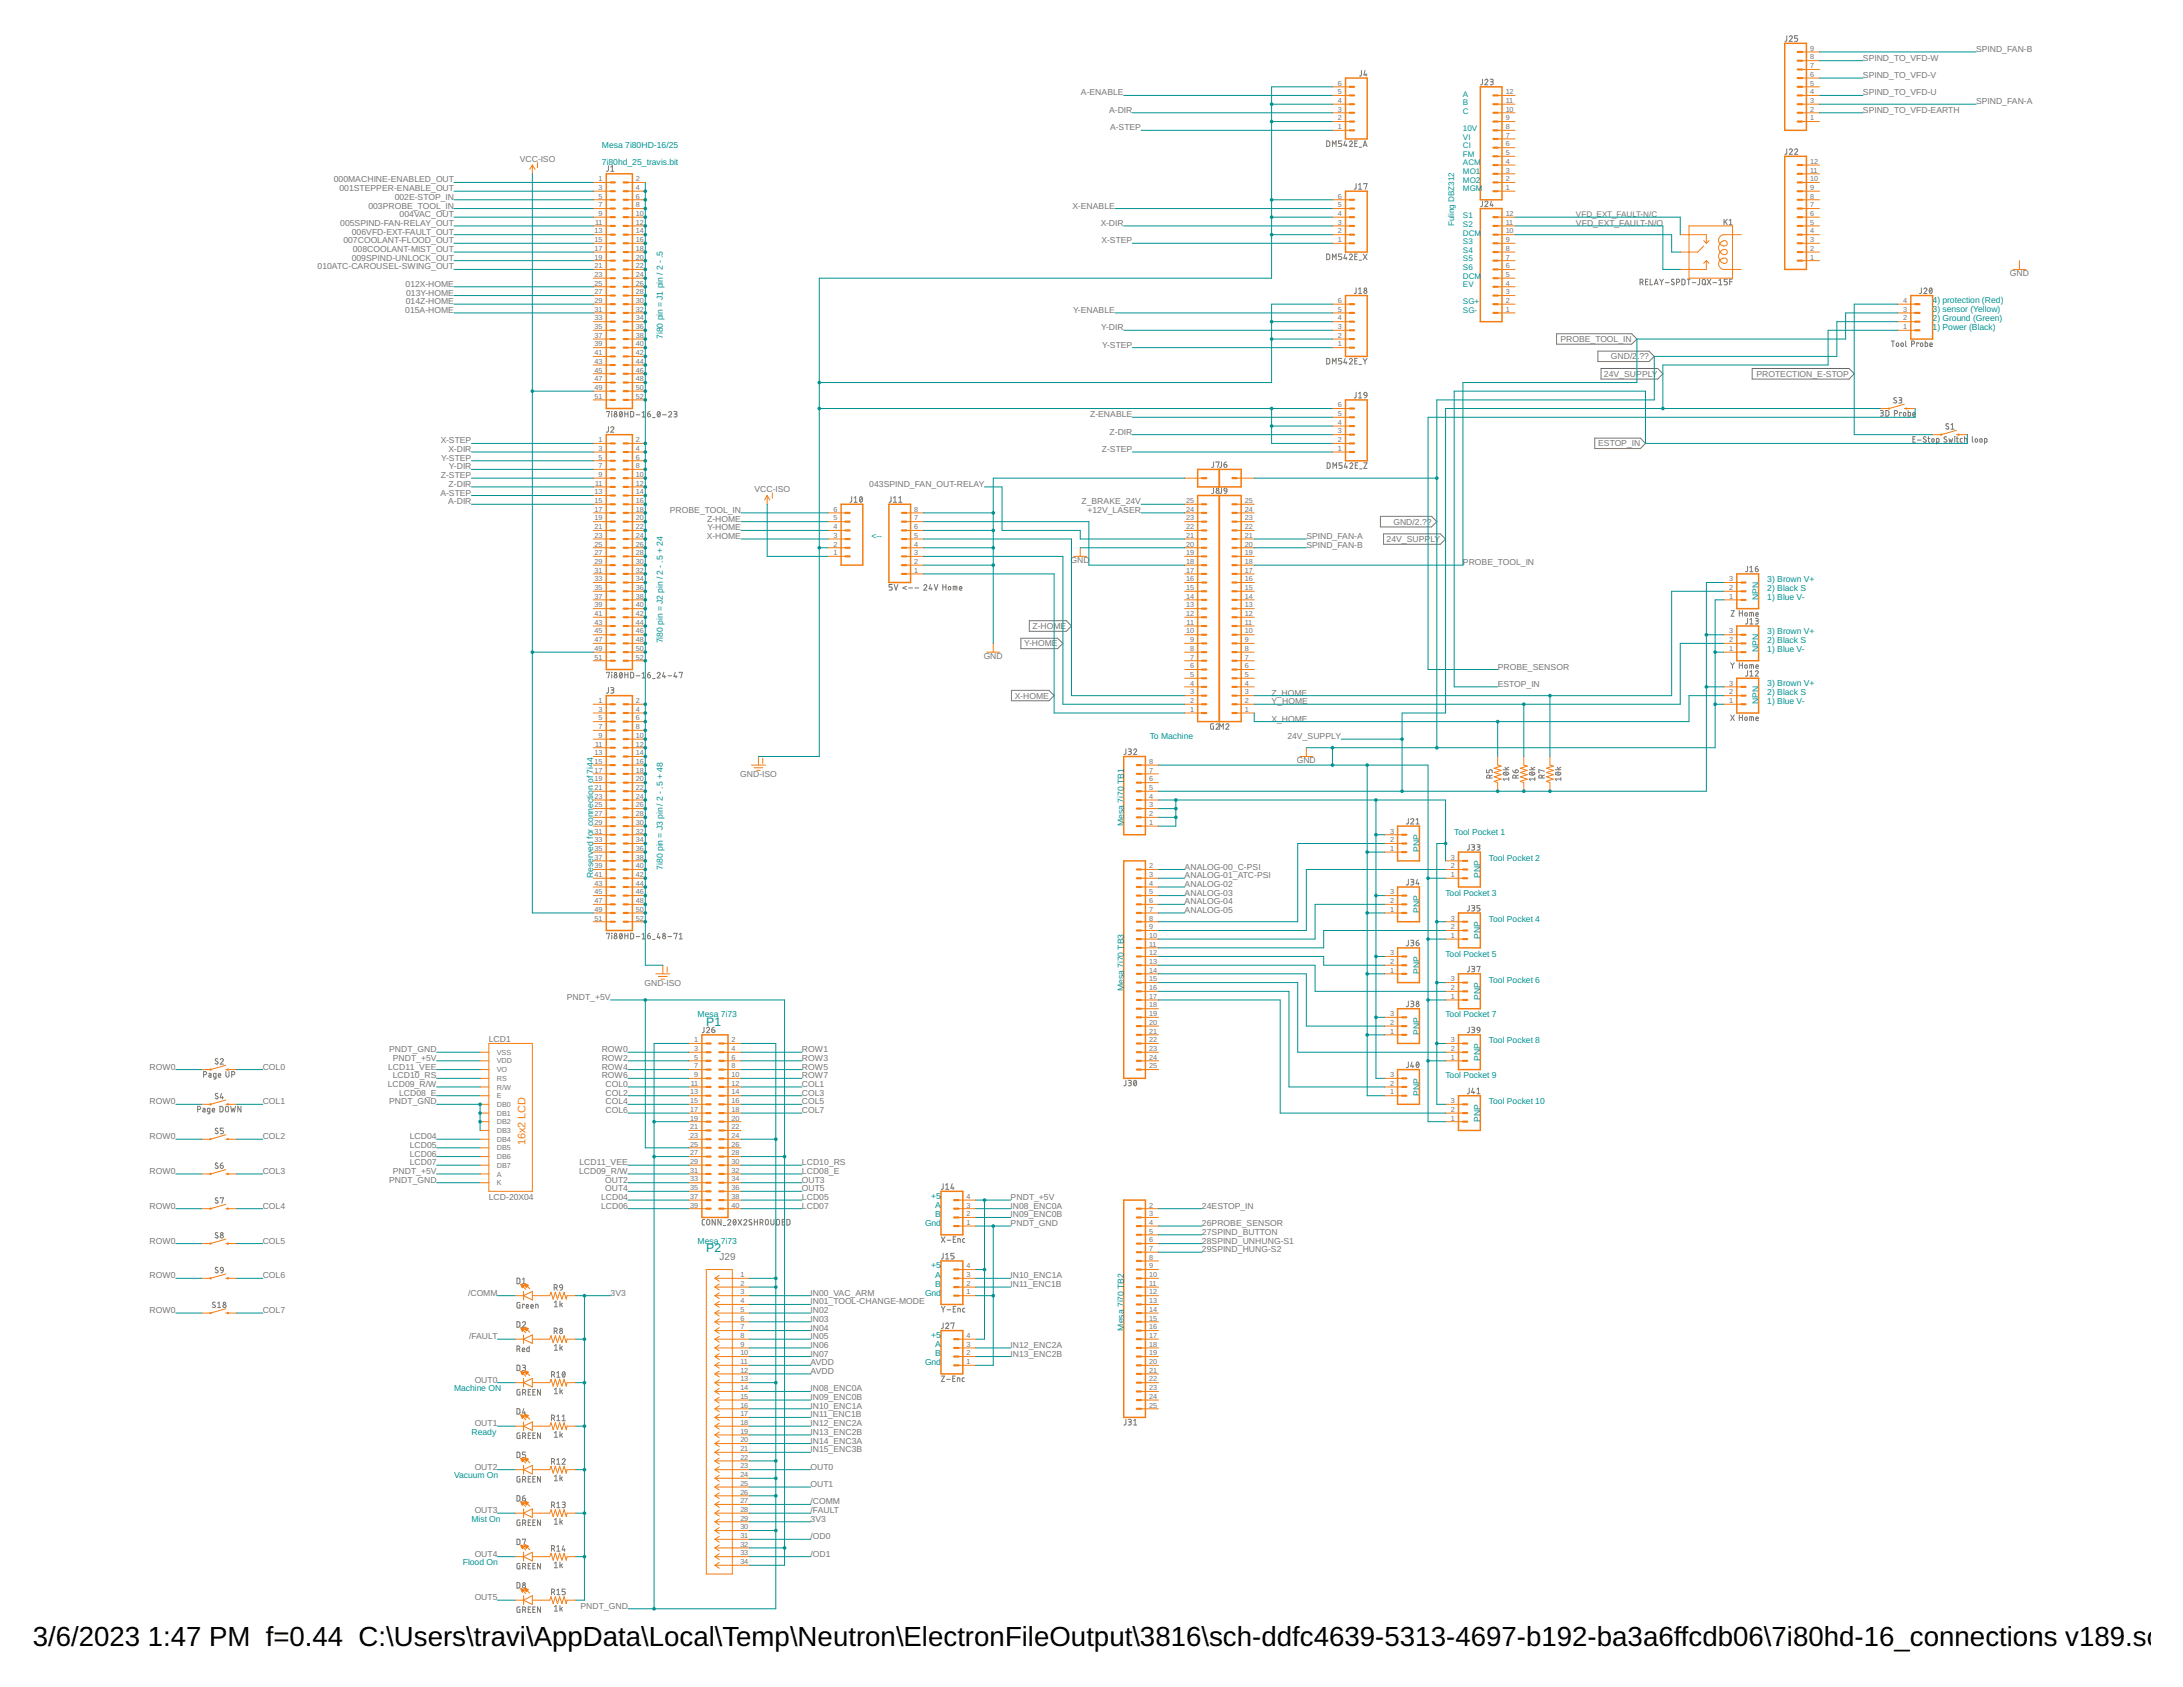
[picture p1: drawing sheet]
<svg xmlns="http://www.w3.org/2000/svg" width="279mm" height="216mm" viewBox="0 0 279 216" stroke-linecap="round" stroke-linejoin="round" font-family="sans-serif">
<defs><g id="words">
<g font-size="3.5">
<text x="4.2" y="210.7">3/6/2023</text>
<text x="18.9" y="210.7">1:47 PM f=0.44 C:\Users\travi\AppData\Local\Temp\Neutron\ElectronFileOutput\3816\sch-ddfc4639-5313-4697-b192-ba3a6ffcdb06\7i80hd-16_connections v189.sch (</text>
</g>
<g font-size="1.6" fill="#009292">
<text x="90.4" y="131.3">P1</text>
<text x="90.4" y="160.3">P2</text>
</g>
<text font-size="1.4" fill="#f57c10" x="67.2" y="146.6" transform="rotate(-90 67.2 146.6)">16x2 LCD</text>
<text font-size="1.3" fill="#757575" x="92.1" y="161.3">J29</text>
<g font-size="1.1" fill="#757575">
<text x="238.4" y="10">SPIND_TO_VFD-V</text>
<text x="238.4" y="7.8">SPIND_TO_VFD-W</text>
<text x="252.9" y="6.7">SPIND_FAN-B</text>
<text x="138.3" y="12.2">A-ENABLE</text>
<text x="142" y="14.4">A-DIR</text>
<text x="142.1" y="16.7">A-STEP</text>
<text x="238.4" y="14.4">SPIND_TO_VFD-EARTH</text>
<text x="238.4" y="12.2">SPIND_TO_VFD-U</text>
<text x="252.9" y="13.3">SPIND_FAN-A</text>
<text x="42.7" y="23.3">000MACHINE-ENABLED_OUT</text>
<text x="66.5" y="20.7">VCC-ISO</text>
<text x="43.4" y="24.5">001STEPPER-ENABLE_OUT</text>
<text x="43.5" y="28.9">005SPIND-FAN-RELAY_OUT</text>
<text x="47.1" y="26.7">003PROBE_TOOL_IN</text>
<text x="50.5" y="25.6">002E-STOP_IN</text>
<text x="51.1" y="27.8">004VAC_OUT</text>
<text x="137.3" y="26.7">X-ENABLE</text>
<text x="140.9" y="28.9">X-DIR</text>
<text x="201.7" y="28.9">VFD_EXT_FAULT-N/O</text>
<text x="40.7" y="34.5">010ATC-CAROUSEL-SWING_OUT</text>
<text x="44" y="31.1">007COOLANT-FLOOD_OUT</text>
<text x="45" y="33.4">009SPIND-UNLOCK_OUT</text>
<text x="45" y="30">006VFD-EXT-FAULT_OUT</text>
<text x="45.2" y="32.3">008COOLANT-MIST_OUT</text>
<text x="141" y="31.1">X-STEP</text>
<text x="257.2" y="35.4">GND</text>
<text x="51.9" y="40">015A-HOME</text>
<text x="51.9" y="36.7">012X-HOME</text>
<text x="51.9" y="38.9">014Z-HOME</text>
<text x="52" y="37.8">013Y-HOME</text>
<text x="137.3" y="40">Y-ENABLE</text>
<text x="140.9" y="42.3">Y-DIR</text>
<text x="141.1" y="44.5">Y-STEP</text>
<text x="199.7" y="43.8">PROBE_TOOL_IN</text>
<text x="206.2" y="46">GND/2</text>
<text x="209.5" y="46">.??</text>
<text x="139.5" y="53.4">Z-ENABLE</text>
<text x="205.3" y="48.2">24V_SUPPLY</text>
<text x="224.8" y="48.2">PROTECTION_E-STOP</text>
<text x="56.4" y="56.7">X-STEP</text>
<text x="56.5" y="59">Y-STEP</text>
<text x="57.4" y="57.9">X-DIR</text>
<text x="141" y="57.9">Z-STEP</text>
<text x="142" y="55.6">Z-DIR</text>
<text x="204.5" y="57.1">ESTOP_IN</text>
<text x="56.4" y="63.4">A-STEP</text>
<text x="56.4" y="61.2">Z-STEP</text>
<text x="57.4" y="64.5">A-DIR</text>
<text x="57.4" y="62.3">Z-DIR</text>
<text x="57.5" y="60.1">Y-DIR</text>
<text x="85.7" y="65.6">PROBE_TOOL_IN</text>
<text x="96.6" y="63">VCC-ISO</text>
<text x="111.3" y="62.3">043SPIND_FAN_OUT-RELAY</text>
<text x="138.4" y="64.5">Z_BRAKE_24V</text>
<text x="139.2" y="65.6">+12V_LASER</text>
<text x="90.5" y="69">X-HOME</text>
<text x="90.5" y="66.8">Z-HOME</text>
<text x="90.5" y="67.9">Y-HOME</text>
<text x="167.2" y="69">SPIND_FAN-A</text>
<text x="167.2" y="70.1">SPIND_FAN-B</text>
<text x="177.5" y="69.4">24V_SUPP</text>
<text x="178.3" y="67.1">GND/2.??</text>
<text x="183.1" y="69.4">LY</text>
<text x="137" y="72.1">GND</text>
<text x="187.2" y="72.3">PROBE_TOOL_IN</text>
<text x="131.1" y="82.7">Y-HOME</text>
<text x="132.1" y="80.5">Z-HOME</text>
<text x="125.9" y="84.4">GND</text>
<text x="129.9" y="89.4">X-HOME</text>
<text x="162.7" y="89">Z_HOME</text>
<text x="191.7" y="85.7">PROBE_SENSOR</text>
<text x="191.7" y="87.9">ESTOP_IN</text>
<text x="162.7" y="92.4">X_HOME</text>
<text x="162.7" y="90.1">Y_HOME</text>
<text x="164.8" y="94.6">24V_SUPPLY</text>
<text x="94.7" y="99.5">GND-ISO</text>
<text x="166" y="97.7">GND</text>
<text x="151.6" y="111.3">ANALOG-00_C-PSI</text>
<text x="151.6" y="112.4">ANALOG-01_ATC-PSI</text>
<text x="151.6" y="113.5">ANALOG-02</text>
<text x="151.6" y="114.6">ANALOG-03</text>
<text x="151.6" y="115.7">ANALOG-04</text>
<text x="151.6" y="116.8">ANALOG-05</text>
<text x="72.5" y="128">PNDT_+5V</text>
<text x="82.5" y="126.2">GND-ISO</text>
<text x="19.1" y="136.9">ROW0</text>
<text x="33.6" y="136.9">COL0</text>
<text x="49.7" y="136.9">LCD11_VEE</text>
<text x="49.8" y="134.7">PNDT_GND</text>
<text x="50.3" y="135.8">PNDT_+5V</text>
<text x="50.3" y="138">LCD10_RS</text>
<text x="62.6" y="133.3">LCD1</text>
<text x="77" y="134.7">ROW0</text>
<text x="77" y="135.8">ROW2</text>
<text x="77" y="136.9">ROW4</text>
<text x="77" y="138">ROW6</text>
<text x="102.6" y="134.7">ROW1</text>
<text x="102.6" y="135.8">ROW3</text>
<text x="102.6" y="136.9">ROW5</text>
<text x="102.6" y="138">ROW7</text>
<text x="19.1" y="141.3">ROW0</text>
<text x="33.6" y="141.3">COL1</text>
<text x="49.6" y="139.1">LCD09_R/W</text>
<text x="49.8" y="141.3">PNDT_GND</text>
<text x="51.1" y="140.2">LCD08_E</text>
<text x="77.5" y="139.1">COL0</text>
<text x="77.5" y="140.2">COL2</text>
<text x="77.5" y="141.3">COL4</text>
<text x="77.5" y="142.4">COL6</text>
<text x="102.6" y="139.1">COL1</text>
<text x="102.6" y="140.2">COL3</text>
<text x="102.6" y="141.3">COL5</text>
<text x="102.6" y="142.4">COL7</text>
<text x="19.1" y="145.8">ROW0</text>
<text x="33.6" y="145.8">COL2</text>
<text x="52.4" y="145.8">LCD04</text>
<text x="52.4" y="148">LCD06</text>
<text x="52.4" y="149.1">LCD07</text>
<text x="52.4" y="146.9">LCD05</text>
<text x="74.2" y="149.1">LCD11_VEE</text>
<text x="102.6" y="149.1">LCD10_RS</text>
<text x="19.1" y="150.2">ROW0</text>
<text x="19.1" y="154.7">ROW0</text>
<text x="33.6" y="154.7">COL4</text>
<text x="33.6" y="150.2">COL3</text>
<text x="49.8" y="151.4">PNDT_GND</text>
<text x="50.3" y="150.2">PNDT_+5V</text>
<text x="62.6" y="153.6">LCD-20X04</text>
<text x="74.1" y="150.2">LCD09_R/W</text>
<text x="76.9" y="153.6">LCD04</text>
<text x="76.9" y="154.7">LCD06</text>
<text x="77.5" y="151.4">OUT2</text>
<text x="77.5" y="152.5">OUT4</text>
<text x="102.6" y="150.2">LCD08_E</text>
<text x="102.6" y="154.7">LCD07</text>
<text x="102.6" y="153.6">LCD05</text>
<text x="102.6" y="151.4">OUT3</text>
<text x="102.6" y="152.5">OUT5</text>
<text x="129.4" y="153.6">PNDT_+5V</text>
<text x="129.4" y="154.7">IN08_ENC0A</text>
<text x="129.4" y="155.8">IN09_ENC0B</text>
<text x="153.8" y="154.7">24ESTOP_IN</text>
<text x="19.1" y="159.1">ROW0</text>
<text x="33.6" y="159.1">COL5</text>
<text x="129.4" y="156.9">PNDT_GND</text>
<text x="153.8" y="159.1">28SPIND_UNHUNG-S1</text>
<text x="153.8" y="160.3">29SPIND_HUNG-S2</text>
<text x="153.8" y="158">27SPIND_BUTTON</text>
<text x="153.8" y="156.9">26PROBE_SENSOR</text>
<text x="19.1" y="163.6">ROW0</text>
<text x="33.6" y="163.6">COL6</text>
<text x="59.9" y="165.8">/COMM</text>
<text x="78.1" y="165.8">3V3</text>
<text x="103.8" y="165.8">IN00_VAC_ARM</text>
<text x="103.8" y="166.9">IN01_TOOL-CHANGE-MODE</text>
<text x="129.4" y="163.6">IN10_ENC1A</text>
<text x="129.4" y="164.7">IN11_ENC1B</text>
<text x="19.1" y="168">ROW0</text>
<text x="33.6" y="168">COL7</text>
<text x="60" y="171.4">/FAULT</text>
<text x="103.8" y="168">IN02</text>
<text x="103.8" y="169.2">IN03</text>
<text x="103.8" y="170.3">IN04</text>
<text x="103.8" y="171.4">IN05</text>
<text x="103.8" y="172.5">IN06</text>
<text x="103.8" y="173.6">IN07</text>
<text x="129.4" y="172.5">IN12_ENC2A</text>
<text x="129.4" y="173.6">IN13_ENC2B</text>
<text x="60.8" y="177">OUT0</text>
<text x="103.8" y="174.7">AVDD</text>
<text x="103.8" y="175.8">AVDD</text>
<text x="103.8" y="178.1">IN08_ENC0A</text>
<text x="103.8" y="179.2">IN09_ENC0B</text>
<text x="60.8" y="182.5">OUT1</text>
<text x="103.8" y="180.3">IN10_ENC1A</text>
<text x="103.8" y="181.4">IN11_ENC1B</text>
<text x="103.8" y="182.5">IN12_ENC2A</text>
<text x="103.8" y="183.6">IN13_ENC2B</text>
<text x="103.8" y="184.7">IN14_ENC3A</text>
<text x="103.8" y="185.9">IN15_ENC3B</text>
<text x="60.8" y="188.1">OUT2</text>
<text x="103.8" y="188.1">OUT0</text>
<text x="103.8" y="190.3">OUT1</text>
<text x="60.8" y="193.7">OUT3</text>
<text x="103.8" y="194.8">3V3</text>
<text x="103.8" y="192.5">/COMM</text>
<text x="103.8" y="193.7">/FAULT</text>
<text x="103.8" y="197">/OD0</text>
<text x="60.8" y="199.2">OUT4</text>
<text x="103.8" y="199.2">/OD1</text>
<text x="60.8" y="204.8">OUT5</text>
<text x="74.3" y="205.9">PNDT_GND</text>
</g>
<g font-size="1.1" fill="#009292">
<text x="77" y="18.9">Mesa 7i80HD-16/25</text>
<text x="77" y="21.1">7i80hd_25_travis.bit</text>
<text x="247.3" y="38.8">4) protection (Red)</text>
<text x="247.3" y="39.9">3) sensor (Yellow)</text>
<text x="247.3" y="41.1">2) Ground (Green)</text>
<text x="84.8" y="43.4" transform="rotate(-90 84.8 43.4)">7i80 pin = J1 pin / 2 - .5</text>
<text x="247.3" y="42.3">1) Power (Black)</text>
<text x="111.5" y="69">&lt;--</text>
<text x="225.1" y="76.8" transform="rotate(-90 225.1 76.8)">NPN</text>
<text x="226.2" y="74.4">3) Brown V+</text>
<text x="226.2" y="75.6">2) Black S</text>
<text x="226.2" y="76.8">1) Blue V-</text>
<text x="84.8" y="82.3" transform="rotate(-90 84.8 82.3)">7i80 pin = J2 pin / 2 - .5 + 24</text>
<text x="225.1" y="83.5" transform="rotate(-90 225.1 83.5)">NPN</text>
<text x="226.2" y="81.1">3) Brown V+</text>
<text x="226.2" y="82.3">2) Black S</text>
<text x="226.2" y="83.5">1) Blue V-</text>
<text x="226.2" y="87.8">3) Brown V+</text>
<text x="226.2" y="89">2) Black S</text>
<text x="147.2" y="94.6">To Machine</text>
<text x="225.1" y="90.1" transform="rotate(-90 225.1 90.1)">NPN</text>
<text x="226.2" y="90.1">1) Blue V-</text>
<text x="143.8" y="105.7" transform="rotate(-90 143.8 105.7)">Mesa 7i70 TB1</text>
<text x="186.1" y="106.8">Tool Pocket 1</text>
<text x="75.9" y="112.4" transform="rotate(-90 75.9 112.4)">Reserved for connection of 7i44</text>
<text x="84.8" y="111.3" transform="rotate(-90 84.8 111.3)">7i80 pin = J3 pin / 2 - .5 + 48</text>
<text x="181.7" y="109.1" transform="rotate(-90 181.7 109.1)">PNP</text>
<text x="189.5" y="112.4" transform="rotate(-90 189.5 112.4)">PNP</text>
<text x="190.6" y="110.2">Tool Pocket 2</text>
<text x="181.7" y="116.8" transform="rotate(-90 181.7 116.8)">PNP</text>
<text x="185" y="114.6">Tool Pocket 3</text>
<text x="190.6" y="118">Tool Pocket 4</text>
<text x="181.7" y="124.6" transform="rotate(-90 181.7 124.6)">PNP</text>
<text x="185" y="122.4">Tool Pocket 5</text>
<text x="189.5" y="120.2" transform="rotate(-90 189.5 120.2)">PNP</text>
<text x="190.6" y="125.8">Tool Pocket 6</text>
<text x="89.3" y="130.2">Mesa 7i73</text>
<text x="143.8" y="126.9" transform="rotate(-90 143.8 126.9)">Mesa 7i70 TB3</text>
<text x="185" y="130.2">Tool Pocket 7</text>
<text x="189.5" y="128" transform="rotate(-90 189.5 128)">PNP</text>
<text x="181.7" y="132.4" transform="rotate(-90 181.7 132.4)">PNP</text>
<text x="185" y="138">Tool Pocket 9</text>
<text x="189.5" y="135.8" transform="rotate(-90 189.5 135.8)">PNP</text>
<text x="190.6" y="133.5">Tool Pocket 8</text>
<text x="181.7" y="140.2" transform="rotate(-90 181.7 140.2)">PNP</text>
<text x="189.5" y="143.6" transform="rotate(-90 189.5 143.6)">PNP</text>
<text x="190.6" y="141.3">Tool Pocket 10</text>
<text x="119.2" y="153.4">+5</text>
<text x="119.7" y="154.6">A</text>
<text x="119.7" y="155.8">B</text>
<text x="89.3" y="159.1">Mesa 7i73</text>
<text x="118.4" y="156.9">Gnd</text>
<text x="118.4" y="165.8">Gnd</text>
<text x="119.2" y="162.3">+5</text>
<text x="119.7" y="163.5">A</text>
<text x="119.7" y="164.7">B</text>
<text x="119.2" y="171.2">+5</text>
<text x="119.7" y="172.4">A</text>
<text x="119.7" y="173.6">B</text>
<text x="143.8" y="170.3" transform="rotate(-90 143.8 170.3)">Mesa 7i70 TB2</text>
<text x="58.1" y="178.1">Machine ON</text>
<text x="118.4" y="174.7">Gnd</text>
<text x="60.3" y="183.6">Ready</text>
<text x="58.1" y="189.2">Vacuum On</text>
<text x="60.3" y="194.8">Mist On</text>
<text x="59.2" y="200.3">Flood On</text>
</g>
<g font-size="1" fill="#009292">
<text x="187.2" y="12.4">A</text>
<text x="187.2" y="13.5">B</text>
<text x="187.2" y="14.6">C</text>
<text x="187.2" y="16.8">10V</text>
<text x="187.2" y="17.9">VI</text>
<text x="187.2" y="19">CI</text>
<text x="187.2" y="20.1">FM</text>
<text x="187.2" y="21.2">ACM</text>
<text x="187.2" y="22.3">MO1</text>
<text x="187.2" y="23.4">MO2</text>
<text x="186.1" y="28.9" transform="rotate(-90 186.1 28.9)">Fuling DBZ312</text>
<text x="187.2" y="24.5">MGM</text>
<text x="187.2" y="27.9">S1</text>
<text x="187.2" y="29">S2</text>
<text x="187.2" y="30.1">DCM</text>
<text x="187.2" y="31.2">S3</text>
<text x="187.2" y="32.3">S4</text>
<text x="187.2" y="33.4">S5</text>
<text x="187.2" y="34.5">S6</text>
<text x="187.2" y="35.6">DCM</text>
<text x="187.2" y="36.7">EV</text>
<text x="187.2" y="38.9">SG+</text>
<text x="187.2" y="40">SG-</text>
</g>
<text font-size="1" fill="#757575" x="201.7" y="27.8">VFD_EXT_FAULT-N/C</text>
<g font-size=".9" fill="#757575">
<text x="171.2" y="10.9">6</text>
<text x="231.7" y="10.9">5</text>
<text x="231.7" y="9.8">6</text>
<text x="231.7" y="8.7">7</text>
<text x="231.7" y="7.6">8</text>
<text x="231.7" y="6.5">9</text>
<text x="171.2" y="16.5">1</text>
<text x="171.2" y="15.4">2</text>
<text x="171.2" y="14.3">3</text>
<text x="171.2" y="13.2">4</text>
<text x="171.2" y="12.1">5</text>
<text x="192.7" y="17.6">7</text>
<text x="192.7" y="16.5">8</text>
<text x="192.7" y="15.4">9</text>
<text x="192.7" y="14.3">10</text>
<text x="192.7" y="13.2">11</text>
<text x="192.7" y="12.1">12</text>
<text x="231.7" y="15.4">1</text>
<text x="231.7" y="14.3">2</text>
<text x="231.7" y="13.2">3</text>
<text x="231.7" y="12.1">4</text>
<text x="76.6" y="23.2">1</text>
<text x="81.4" y="23.2">2</text>
<text x="192.7" y="23.2">2</text>
<text x="192.7" y="22.1">3</text>
<text x="192.7" y="21">4</text>
<text x="192.7" y="19.9">5</text>
<text x="192.7" y="18.7">6</text>
<text x="231.7" y="23.2">10</text>
<text x="231.7" y="22.1">11</text>
<text x="231.7" y="21">12</text>
<text x="76.1" y="29.9">13</text>
<text x="76.2" y="28.8">11</text>
<text x="76.6" y="24.3">3</text>
<text x="76.6" y="25.4">5</text>
<text x="76.6" y="26.5">7</text>
<text x="76.6" y="27.6">9</text>
<text x="81.4" y="24.3">4</text>
<text x="81.4" y="25.4">6</text>
<text x="81.4" y="26.5">8</text>
<text x="81.4" y="27.6">10</text>
<text x="81.4" y="28.8">12</text>
<text x="81.4" y="29.9">14</text>
<text x="171.2" y="29.9">2</text>
<text x="171.2" y="28.8">3</text>
<text x="171.2" y="27.6">4</text>
<text x="171.2" y="26.5">5</text>
<text x="171.2" y="25.4">6</text>
<text x="192.7" y="24.3">1</text>
<text x="192.7" y="29.9">10</text>
<text x="192.7" y="28.8">11</text>
<text x="192.7" y="27.6">12</text>
<text x="231.7" y="29.9">4</text>
<text x="231.7" y="28.8">5</text>
<text x="231.7" y="27.6">6</text>
<text x="231.7" y="26.5">7</text>
<text x="231.7" y="25.4">8</text>
<text x="231.7" y="24.3">9</text>
<text x="76.1" y="31">15</text>
<text x="76.1" y="32.1">17</text>
<text x="76.1" y="33.2">19</text>
<text x="76.1" y="34.3">21</text>
<text x="76.1" y="35.4">23</text>
<text x="81.4" y="31">16</text>
<text x="81.4" y="32.1">18</text>
<text x="81.4" y="33.2">20</text>
<text x="81.4" y="34.3">22</text>
<text x="81.4" y="35.4">24</text>
<text x="171.2" y="31">1</text>
<text x="192.7" y="35.4">5</text>
<text x="192.7" y="34.3">6</text>
<text x="192.7" y="33.2">7</text>
<text x="192.7" y="32.1">8</text>
<text x="192.7" y="31">9</text>
<text x="231.7" y="33.2">1</text>
<text x="231.7" y="32.1">2</text>
<text x="231.7" y="31">3</text>
<text x="76.1" y="36.6">25</text>
<text x="76.1" y="37.7">27</text>
<text x="76.1" y="38.8">29</text>
<text x="76.1" y="39.9">31</text>
<text x="76.1" y="41">33</text>
<text x="81.4" y="36.6">26</text>
<text x="81.4" y="37.7">28</text>
<text x="81.4" y="38.8">30</text>
<text x="81.4" y="39.9">32</text>
<text x="81.4" y="41">34</text>
<text x="171.2" y="41">4</text>
<text x="171.2" y="39.9">5</text>
<text x="171.2" y="38.8">6</text>
<text x="192.7" y="39.9">1</text>
<text x="192.7" y="38.8">2</text>
<text x="192.7" y="37.7">3</text>
<text x="192.7" y="36.6">4</text>
<text x="243.6" y="41">2</text>
<text x="243.6" y="39.9">3</text>
<text x="243.6" y="38.8">4</text>
<text x="76.1" y="42.1">35</text>
<text x="76.1" y="43.2">37</text>
<text x="76.1" y="44.3">39</text>
<text x="76.1" y="45.5">41</text>
<text x="76.1" y="46.6">43</text>
<text x="76.1" y="47.7">45</text>
<text x="81.4" y="42.1">36</text>
<text x="81.4" y="43.2">38</text>
<text x="81.4" y="44.3">40</text>
<text x="81.4" y="45.5">42</text>
<text x="81.4" y="46.6">44</text>
<text x="81.4" y="47.7">46</text>
<text x="171.2" y="44.3">1</text>
<text x="171.2" y="43.2">2</text>
<text x="171.2" y="42.1">3</text>
<text x="243.6" y="42.1">1</text>
<text x="76.1" y="48.8">47</text>
<text x="76.1" y="49.9">49</text>
<text x="76.1" y="51">51</text>
<text x="81.4" y="48.8">48</text>
<text x="81.4" y="49.9">50</text>
<text x="81.4" y="51">52</text>
<text x="171.2" y="53.2">5</text>
<text x="171.2" y="52.1">6</text>
<text x="76.6" y="56.6">1</text>
<text x="76.6" y="57.7">3</text>
<text x="76.6" y="58.8">5</text>
<text x="76.6" y="59.9">7</text>
<text x="81.4" y="56.6">2</text>
<text x="81.4" y="57.7">4</text>
<text x="81.4" y="58.8">6</text>
<text x="81.4" y="59.9">8</text>
<text x="171.2" y="57.7">1</text>
<text x="171.2" y="56.6">2</text>
<text x="171.2" y="55.5">3</text>
<text x="171.2" y="54.4">4</text>
<text x="76.1" y="63.3">13</text>
<text x="76.1" y="64.4">15</text>
<text x="76.1" y="65.5">17</text>
<text x="76.2" y="62.2">11</text>
<text x="76.6" y="61">9</text>
<text x="81.4" y="61">10</text>
<text x="81.4" y="62.2">12</text>
<text x="81.4" y="63.3">14</text>
<text x="81.4" y="64.4">16</text>
<text x="81.4" y="65.5">18</text>
<text x="106.7" y="65.5">6</text>
<text x="117" y="65.5">8</text>
<text x="151.8" y="65.5">24</text>
<text x="151.8" y="64.4">25</text>
<text x="159.3" y="65.5">24</text>
<text x="159.3" y="64.4">25</text>
<text x="76.1" y="66.6">19</text>
<text x="76.1" y="67.7">21</text>
<text x="76.1" y="68.8">23</text>
<text x="76.1" y="69.9">25</text>
<text x="76.1" y="71.1">27</text>
<text x="81.4" y="66.6">20</text>
<text x="81.4" y="67.7">22</text>
<text x="81.4" y="68.8">24</text>
<text x="81.4" y="69.9">26</text>
<text x="81.4" y="71.1">28</text>
<text x="106.7" y="71.1">1</text>
<text x="106.7" y="69.9">2</text>
<text x="106.7" y="68.8">3</text>
<text x="106.7" y="67.7">4</text>
<text x="106.7" y="66.6">5</text>
<text x="117" y="71.1">3</text>
<text x="117" y="69.9">4</text>
<text x="117" y="68.8">5</text>
<text x="117" y="67.7">6</text>
<text x="117" y="66.6">7</text>
<text x="151.8" y="71.1">19</text>
<text x="151.8" y="69.9">20</text>
<text x="151.8" y="68.8">21</text>
<text x="151.8" y="67.7">22</text>
<text x="151.8" y="66.6">23</text>
<text x="159.3" y="71.1">19</text>
<text x="159.3" y="69.9">20</text>
<text x="159.3" y="68.8">21</text>
<text x="159.3" y="67.7">22</text>
<text x="159.3" y="66.6">23</text>
<text x="76.1" y="72.2">29</text>
<text x="76.1" y="73.3">31</text>
<text x="76.1" y="74.4">33</text>
<text x="76.1" y="75.5">35</text>
<text x="76.1" y="76.6">37</text>
<text x="76.1" y="77.7">39</text>
<text x="81.4" y="72.2">30</text>
<text x="81.4" y="73.3">32</text>
<text x="81.4" y="74.4">34</text>
<text x="81.4" y="75.5">36</text>
<text x="81.4" y="76.6">38</text>
<text x="81.4" y="77.7">40</text>
<text x="117" y="73.3">1</text>
<text x="117" y="72.2">2</text>
<text x="151.8" y="77.7">13</text>
<text x="151.8" y="76.6">14</text>
<text x="151.8" y="75.5">15</text>
<text x="151.8" y="74.4">16</text>
<text x="151.8" y="73.3">17</text>
<text x="151.8" y="72.2">18</text>
<text x="159.3" y="77.7">13</text>
<text x="159.3" y="76.6">14</text>
<text x="159.3" y="75.5">15</text>
<text x="159.3" y="74.4">16</text>
<text x="159.3" y="73.3">17</text>
<text x="159.3" y="72.2">18</text>
<text x="221.3" y="76.6">1</text>
<text x="221.3" y="75.5">2</text>
<text x="221.3" y="74.4">3</text>
<text x="76.1" y="78.8">41</text>
<text x="76.1" y="80">43</text>
<text x="76.1" y="81.1">45</text>
<text x="76.1" y="82.2">47</text>
<text x="76.1" y="83.3">49</text>
<text x="81.4" y="78.8">42</text>
<text x="81.4" y="80">44</text>
<text x="81.4" y="81.1">46</text>
<text x="81.4" y="82.2">48</text>
<text x="81.4" y="83.3">50</text>
<text x="151.8" y="81.1">10</text>
<text x="151.8" y="78.8">12</text>
<text x="151.9" y="80">11</text>
<text x="152.3" y="83.3">8</text>
<text x="152.3" y="82.2">9</text>
<text x="159.3" y="83.3">8</text>
<text x="159.3" y="82.2">9</text>
<text x="159.3" y="81.1">10</text>
<text x="159.3" y="80">11</text>
<text x="159.3" y="78.8">12</text>
<text x="221.3" y="83.3">1</text>
<text x="221.3" y="82.2">2</text>
<text x="221.3" y="81.1">3</text>
<text x="76.1" y="84.4">51</text>
<text x="76.6" y="90">1</text>
<text x="81.4" y="84.4">52</text>
<text x="81.4" y="90">2</text>
<text x="152.3" y="90">2</text>
<text x="152.3" y="88.9">3</text>
<text x="152.3" y="87.8">4</text>
<text x="152.3" y="86.6">5</text>
<text x="152.3" y="85.5">6</text>
<text x="152.3" y="84.4">7</text>
<text x="159.3" y="90">2</text>
<text x="159.3" y="88.9">3</text>
<text x="159.3" y="87.8">4</text>
<text x="159.3" y="86.6">5</text>
<text x="159.3" y="85.5">6</text>
<text x="159.3" y="84.4">7</text>
<text x="221.3" y="90">1</text>
<text x="221.3" y="88.9">2</text>
<text x="221.3" y="87.8">3</text>
<text x="76.2" y="95.5">11</text>
<text x="76.6" y="91.1">3</text>
<text x="76.6" y="92.2">5</text>
<text x="76.6" y="93.3">7</text>
<text x="76.6" y="94.4">9</text>
<text x="81.4" y="91.1">4</text>
<text x="81.4" y="92.2">6</text>
<text x="81.4" y="93.3">8</text>
<text x="81.4" y="94.4">10</text>
<text x="81.4" y="95.5">12</text>
<text x="152.3" y="91.1">1</text>
<text x="159.3" y="91.1">1</text>
<text x="76.1" y="96.7">13</text>
<text x="76.1" y="97.8">15</text>
<text x="76.1" y="98.9">17</text>
<text x="76.1" y="100">19</text>
<text x="76.1" y="101.1">21</text>
<text x="81.4" y="96.7">14</text>
<text x="81.4" y="97.8">16</text>
<text x="81.4" y="98.9">18</text>
<text x="81.4" y="100">20</text>
<text x="81.4" y="101.1">22</text>
<text x="147.1" y="101.1">5</text>
<text x="147.1" y="100">6</text>
<text x="147.1" y="98.9">7</text>
<text x="147.1" y="97.8">8</text>
<text x="76.1" y="102.2">23</text>
<text x="76.1" y="103.3">25</text>
<text x="76.1" y="104.4">27</text>
<text x="76.1" y="105.6">29</text>
<text x="76.1" y="106.7">31</text>
<text x="76.1" y="107.8">33</text>
<text x="81.4" y="102.2">24</text>
<text x="81.4" y="103.3">26</text>
<text x="81.4" y="104.4">28</text>
<text x="81.4" y="105.6">30</text>
<text x="81.4" y="106.7">32</text>
<text x="81.4" y="107.8">34</text>
<text x="147.1" y="105.6">1</text>
<text x="147.1" y="104.4">2</text>
<text x="147.1" y="103.3">3</text>
<text x="147.1" y="102.2">4</text>
<text x="177.9" y="107.8">2</text>
<text x="177.9" y="106.7">3</text>
<text x="76.1" y="108.9">35</text>
<text x="76.1" y="110">37</text>
<text x="76.1" y="111.1">39</text>
<text x="76.1" y="112.2">41</text>
<text x="76.1" y="113.4">43</text>
<text x="81.4" y="108.9">36</text>
<text x="81.4" y="110">38</text>
<text x="81.4" y="111.1">40</text>
<text x="81.4" y="112.2">42</text>
<text x="81.4" y="113.4">44</text>
<text x="147.1" y="111.1">2</text>
<text x="147.1" y="112.2">3</text>
<text x="147.1" y="113.4">4</text>
<text x="177.9" y="108.9">1</text>
<text x="185.7" y="112.2">1</text>
<text x="185.7" y="111.1">2</text>
<text x="185.7" y="110">3</text>
<text x="76.1" y="114.5">45</text>
<text x="76.1" y="115.6">47</text>
<text x="76.1" y="116.7">49</text>
<text x="76.1" y="117.8">51</text>
<text x="81.4" y="114.5">46</text>
<text x="81.4" y="115.6">48</text>
<text x="81.4" y="116.7">50</text>
<text x="81.4" y="117.8">52</text>
<text x="147.1" y="114.5">5</text>
<text x="147.1" y="115.6">6</text>
<text x="147.1" y="116.7">7</text>
<text x="147.1" y="117.8">8</text>
<text x="147.1" y="118.9">9</text>
<text x="177.9" y="116.7">1</text>
<text x="177.9" y="115.6">2</text>
<text x="177.9" y="114.5">3</text>
<text x="185.7" y="118.9">2</text>
<text x="185.7" y="117.8">3</text>
<text x="147.1" y="120">10</text>
<text x="147.1" y="121.1">11</text>
<text x="147.1" y="122.3">12</text>
<text x="147.1" y="123.4">13</text>
<text x="147.1" y="124.5">14</text>
<text x="147.1" y="125.6">15</text>
<text x="177.9" y="124.5">1</text>
<text x="177.9" y="123.4">2</text>
<text x="177.9" y="122.3">3</text>
<text x="185.7" y="120">1</text>
<text x="185.7" y="125.6">3</text>
<text x="147.1" y="126.7">16</text>
<text x="147.1" y="127.8">17</text>
<text x="147.1" y="128.9">18</text>
<text x="147.1" y="130">19</text>
<text x="147.1" y="131.2">20</text>
<text x="177.9" y="131.2">2</text>
<text x="177.9" y="130">3</text>
<text x="185.7" y="127.8">1</text>
<text x="185.7" y="126.7">2</text>
<text x="63.6" y="136.1">VDD</text>
<text x="63.6" y="137.2">VO</text>
<text x="63.6" y="135">VSS</text>
<text x="88.9" y="133.4">1</text>
<text x="88.9" y="134.5">3</text>
<text x="88.9" y="135.6">5</text>
<text x="88.9" y="136.7">7</text>
<text x="88.9" y="137.8">9</text>
<text x="93.6" y="137.8">10</text>
<text x="93.6" y="136.7">8</text>
<text x="93.6" y="135.6">6</text>
<text x="93.6" y="134.5">4</text>
<text x="93.6" y="133.4">2</text>
<text x="147.1" y="132.3">21</text>
<text x="147.1" y="133.4">22</text>
<text x="147.1" y="134.5">23</text>
<text x="147.1" y="135.6">24</text>
<text x="147.1" y="136.7">25</text>
<text x="177.9" y="132.3">1</text>
<text x="177.9" y="137.8">3</text>
<text x="185.7" y="135.6">1</text>
<text x="185.7" y="134.5">2</text>
<text x="185.7" y="133.4">3</text>
<text x="63.6" y="141.7">DB0</text>
<text x="63.6" y="142.8">DB1</text>
<text x="63.6" y="143.9">DB2</text>
<text x="63.6" y="140.6">E</text>
<text x="63.6" y="139.4">R/W</text>
<text x="63.6" y="138.3">RS</text>
<text x="88.4" y="140.1">13</text>
<text x="88.4" y="141.2">15</text>
<text x="88.4" y="142.3">17</text>
<text x="88.4" y="143.4">19</text>
<text x="88.4" y="139">11</text>
<text x="93.6" y="143.4">20</text>
<text x="93.6" y="142.3">18</text>
<text x="93.6" y="141.2">16</text>
<text x="93.6" y="140.1">14</text>
<text x="93.6" y="139">12</text>
<text x="177.9" y="140.1">1</text>
<text x="177.9" y="139">2</text>
<text x="185.7" y="143.4">1</text>
<text x="185.7" y="142.3">2</text>
<text x="185.7" y="141.2">3</text>
<text x="63.6" y="145">DB3</text>
<text x="63.6" y="146.1">DB4</text>
<text x="63.6" y="147.2">DB5</text>
<text x="63.6" y="148.3">DB6</text>
<text x="63.6" y="149.5">DB7</text>
<text x="88.4" y="144.5">21</text>
<text x="88.4" y="145.6">23</text>
<text x="88.4" y="146.7">25</text>
<text x="88.4" y="147.9">27</text>
<text x="88.4" y="149">29</text>
<text x="93.6" y="146.7">26</text>
<text x="93.6" y="145.6">24</text>
<text x="93.6" y="144.5">22</text>
<text x="93.6" y="147.9">28</text>
<text x="93.6" y="149">30</text>
<text x="63.6" y="150.6">A</text>
<text x="63.6" y="151.7">K</text>
<text x="88.4" y="150.1">31</text>
<text x="88.4" y="151.2">33</text>
<text x="88.4" y="152.3">35</text>
<text x="88.4" y="153.4">37</text>
<text x="88.4" y="154.5">39</text>
<text x="93.6" y="150.1">32</text>
<text x="93.6" y="151.2">34</text>
<text x="93.6" y="152.3">36</text>
<text x="93.6" y="153.4">38</text>
<text x="93.6" y="154.5">40</text>
<text x="123.7" y="155.7">2</text>
<text x="123.7" y="154.5">3</text>
<text x="123.7" y="153.4">4</text>
<text x="147.1" y="154.5">2</text>
<text x="147.1" y="155.7">3</text>
<text x="123.7" y="156.8">1</text>
<text x="147.1" y="156.8">4</text>
<text x="147.1" y="157.9">5</text>
<text x="147.1" y="159">6</text>
<text x="147.1" y="160.1">7</text>
<text x="147.1" y="161.2">8</text>
<text x="94.8" y="163.4">1</text>
<text x="94.8" y="164.6">2</text>
<text x="94.8" y="165.7">3</text>
<text x="94.8" y="166.8">4</text>
<text x="94.8" y="167.9">5</text>
<text x="123.7" y="165.7">1</text>
<text x="123.7" y="164.6">2</text>
<text x="123.7" y="163.4">3</text>
<text x="123.7" y="162.3">4</text>
<text x="147.1" y="162.3">9</text>
<text x="147.1" y="163.4">10</text>
<text x="147.1" y="164.6">11</text>
<text x="147.1" y="165.7">12</text>
<text x="147.1" y="166.8">13</text>
<text x="147.1" y="167.9">14</text>
<text x="94.8" y="169">6</text>
<text x="94.8" y="170.1">7</text>
<text x="94.8" y="171.2">8</text>
<text x="94.8" y="172.3">9</text>
<text x="94.8" y="173.5">10</text>
<text x="123.7" y="173.5">2</text>
<text x="123.7" y="172.3">3</text>
<text x="123.7" y="171.2">4</text>
<text x="147.1" y="169">15</text>
<text x="147.1" y="170.1">16</text>
<text x="147.1" y="171.2">17</text>
<text x="147.1" y="172.3">18</text>
<text x="147.1" y="173.5">19</text>
<text x="94.8" y="174.6">11</text>
<text x="94.8" y="175.7">12</text>
<text x="94.8" y="176.8">13</text>
<text x="94.8" y="177.9">14</text>
<text x="94.8" y="179">15</text>
<text x="123.7" y="174.6">1</text>
<text x="147.1" y="174.6">20</text>
<text x="147.1" y="175.7">21</text>
<text x="147.1" y="176.8">22</text>
<text x="147.1" y="177.9">23</text>
<text x="147.1" y="179">24</text>
<text x="94.8" y="180.1">16</text>
<text x="94.8" y="181.3">17</text>
<text x="94.8" y="182.4">18</text>
<text x="94.8" y="183.5">19</text>
<text x="94.8" y="184.6">20</text>
<text x="94.8" y="185.7">21</text>
<text x="147.1" y="180.1">25</text>
<text x="94.8" y="186.8">22</text>
<text x="94.8" y="187.9">23</text>
<text x="94.8" y="189">24</text>
<text x="94.8" y="190.2">25</text>
<text x="94.8" y="191.3">26</text>
<text x="94.8" y="192.4">27</text>
<text x="94.8" y="193.5">28</text>
<text x="94.8" y="194.6">29</text>
<text x="94.8" y="195.7">30</text>
<text x="94.8" y="196.8">31</text>
<text x="94.8" y="197.9">32</text>
<text x="94.8" y="199.1">33</text>
<text x="94.8" y="200.2">34</text>
</g>
</g></defs>
<g fill="none" stroke="#757575" stroke-width=".13">
<path d="M169.8 18l.4 .1v.5l-.1 .1-.3 .1zM170.5 18.8v-.8l.3 .4 .2-.4v.8M171.7 18h-.4v.4h.3l.1 .1-.1 .2-.3 .1M172.2 18l-.2 .6h.4M172.3 18.4v.4M172.7 18.2a.19 .19 0 0 1 .3-.2 .2 .2 0 0 1 0 .4l-.3 .4h.4M173.4 18.4h.3M173.7 18h-.3v.8h.3M173.9 18.8h.4M174.2 9v.6v.1h-.2M174.5 18.8l.2-.8 .3 .8M174.5 18.6h.4"/>
<path d="M174.7 9l-.1 .6h.4M174.8 9.4v.3M189.7 10.1v.7l-.2 .1M190 10.3l.3-.2 .1 .1v.2l-.4 .5h.4M190.7 10.1l.4 .1v.2l-.3 .1M190.9 10.5l.2 .1v.2l-.4 .1M228.7 4.6v.6l-.2 .1M228.7 19v.7h-.2M229 4.7a.2 .2 0 0 1 .3-.1 .2 .2 0 0 1 0 .3l-.3 .4h.4M229 19.2a.2 .2 0 0 1 .3-.1 .2 .2 0 0 1 0 .3l-.3 .3h.4M229.7 19.2l.2-.2 .2 .1v.2l-.4 .4h.4M230.1 4.6h-.4v.3h.3l.1 .1-.1 .3h-.3"/>
<path d="M77.9 21.2v.6l-.3 .1M78.2 21.9h.4M78.2 21.4l.2-.2v.7M169.8 32.5h.3l.1 .2v.4l-.2 .1h-.2zM170.5 33.2v-.7l.3 .4 .2-.4v.7M171.7 32.5h-.4v.3l.3 .1 .1 .1-.1 .2h-.3M172.2 32.5l-.2 .6h.4M172.3 32.9v.3M172.7 32.7a.2 .2 0 0 1 .3-.2 .2 .2 0 0 1 0 .3l-.3 .4h.4M173.4 32.8h.3M173.6 23.5l-.1 .6-.2 .1M173.6 36.9l-.1 .6-.2 .1"/>
<path d="M173.7 32.5h-.3v.7h.3M173.9 24.2h.4M173.9 23.6l.2-.1v.7M173.9 37l.2-.1v.7M173.9 37.6h.4M173.9 33.3h.4M174.5 32.5l.5 .7M174.6 23.6v-.1h.4l-.2 .7M175 32.5l-.5 .7M189.7 25.7v.7h-.2M190 25.9l.2-.2 .2 .1v.2l-.4 .4h.4M190.9 25.7l-.2 .6h.4"/>
<path d="M191 26.1v.3M209.9 36.1h.3l.1-.2-.1-.1-.3-.1v.7M210.1 36.1l.2 .3M210.6 36h.3M210.9 35.7h-.3v.7h.3M211.2 35.7v.7h.3M211.7 36.4l.3-.7 .2 .7M211.8 36.3h.4M212.4 35.7l.3 .4M212.7 36.1v.3M212.9 35.7l-.2 .4M213.1 36.2h.5"/>
<path d="M214.2 35.8h-.2l-.1 .1 .3 .3 .1 .2h-.2l-.2-.1M214.6 36.1h.3l.1-.3-.4-.1v.7M215.3 35.7l.3 .1 .1 .5-.1 .1h-.3zM215.9 35.7h.4M216.1 35.7v.7M216.6 36.2h.5M217.5 35.7v.7h-.2M217.9 35.8l.2-.1 .1 .1 .1 .5-.1 .1-.3-.1zM218.2 36.3l.1 .1M218.5 35.7l.5 .7M219 35.7l-.5 .7M219.2 36.2h.5"/>
<path d="M220 36.4h.4M220 35.9l.2-.2v.7M220.7 28.1v.7M220.8 28.3l.3 .5M221.1 28.1l-.4 .4M221.1 35.7h-.4v.3l.3 .1 .1 .1-.1 .2h-.3M221.3 28.2l.2-.1v.7M221.3 28.8h.4M221.4 36h.3M221.7 35.7h-.3v.7M245.9 36.9v.6l-.2 .1M246.2 37a.2 .2 0 0 1 .3-.1 .2 .2 0 0 1 .1 .3l-.4 .4h.4"/>
<path d="M247 36.9h.1a.44 .44 0 0 1 0 .7l-.1-.1-.1-.3zM247.3 37l-.3 .4M77.6 52.7h.4l-.2 .7M77.9 54.6v.6l-.3 .1M78.2 54.8a.2 .2 0 0 1 .3-.2 .2 .2 0 0 1 0 .3l-.3 .4h.4M78.3 52.7h.1M78.3 52.9v.5M79.4 52.7a.33 .33 0 0 1 .3 .3 .33 .33 0 0 1-.3 .3l-.1-.3zM79.6 52.8l-.3 .4M80 52.7v.7M80 53h.4M80.4 52.7v.7"/>
<path d="M80.7 52.7h.4v.5l-.1 .1-.3 .1zM81.4 53.1h.5M82.2 53.4h.4M82.2 52.8l.2-.1v.7M82.9 53h.2a.2 .2 0 0 1 .2 .2 .2 .2 0 0 1-.3 .2 .2 .2 0 0 1-.1-.2zM83.2 52.7h-.2l-.1 .3M83.5 53.4h.3M84.2 52.7a.35 .35 0 0 1 .3 .3 .35 .35 0 0 1-.2 .4l-.2-.3zM84.5 52.8l-.3 .4M84.8 53.1h.5M85.6 52.8a.2 .2 0 0 1 .3-.1 .2 .2 0 0 1 0 .3l-.3 .4h.4M86.3 52.7h.3v.1v.1l-.3 .1"/>
<path d="M86.4 53a.19 .19 0 0 1 .3 .2 .19 .19 0 0 1-.3 .2h-.1M155.3 59.1v.7h-.2M155.6 59.2l.4-.1-.2 .7M156.3 59.1v.7h-.2M156.7 59.4h.2a.2 .2 0 0 1 .1 .3 .2 .2 0 0 1-.2 .1 .2 .2 0 0 1-.1-.2zM157 59.1a.29 .29 0 0 0-.3 .3M169.8 45.9h.3l.1 .2v.4l-.2 .1h-.2zM169.9 59.2l.3 .1v.5l-.1 .1h-.2zM170.5 46.6v-.7l.3 .4 .2-.4v.7M170.6 59.9v-.7l.2 .4 .3-.4v.7M171.7 45.9h-.4v.3h.3l.1 .1-.1 .3h-.3M171.8 59.2h-.4v.3l.3 .1 .1 .1-.1 .2h-.3"/>
<path d="M172.2 45.9l-.2 .5h.4M172.2 59.2l-.1 .6h.4M172.3 46.3v.3M172.4 59.6v.3M172.7 46a.2 .2 0 0 1 .3-.1 .2 .2 0 0 1 0 .3l-.3 .4h.4M172.8 59.4a.2 .2 0 0 1 .2-.2 .2 .2 0 0 1 .1 .3l-.3 .4h.3M173.4 46.2h.3M173.5 59.5h.2M173.6 50.2l-.1 .6-.2 .1M173.7 45.9h-.3v.7h.3M173.8 59.2h-.3v.7h.3M173.9 50.4l.2-.2v.7"/>
<path d="M173.9 50.9h.4M173.9 46.7h.4M174.5 45.9l.2 .3M174.6 59.2h.4l-.4 .7h.4M174.6 50.3l.3-.1 .1 .4h-.4zM174.7 46.2v.4M175 50.6l-.1 .2-.3 .1M175 45.9l-.3 .3M199.2 42.7h9.6l.7 .7-.7 .6h-9.6zM204.1 56.1h5.9l.6 .6-.6 .7h-5.9zM204.5 44.9h6.6l.6 .7-.6 .7h-6.6zM204.9 47.2h7.3l.6 .6-.6 .7h-7.3z"/>
<path d="M224.3 47.2h12.4l.6 .6-.6 .7h-12.4zM240.7 52.5h.2l.1 .2v.1l-.3 .1M240.9 52.9l.1 .1v.1l-.3 .2M241.4 52.5l.3 .1 .1 .5-.1 .1-.3 .1zM242.1 43.6h.4M242.3 43.6v.7M242.5 52.9h.3v-.3l-.3-.1v.8M242.7 50.9h-.2l-.1 .1 .3 .4v.1l-.1 .1-.2-.1M242.7 43.9h.3v.3l-.1 .1-.2-.1zM243 50.9h.4v.1v.2h-.3M243.2 51.2a.19 .19 0 0 1 .2 .2 .19 .19 0 0 1-.2 .2h-.2M243.3 43.9h.3v.3l-.1 .1-.2-.1z"/>
<path d="M243.4 52.9l-.3-.1v.5M243.6 52.9l.2-.1 .1 .1-.1 .4-.2-.1zM243.9 43.6v.6l.1 .1M244.2 52.5v.8l.3-.1v-.4h-.3M244.7 44h.2a.19 .19 0 0 0 .1-.2 .19 .19 0 0 0-.1-.2h-.2v.7M244.8 53h.3l-.1-.2-.2 .1v.2l.1 .2h.2M244.8 56.2h.3M245.1 55.9h-.3v.7h.3M245.4 56.3h.5M245.6 44v-.1h-.3v.4M245.8 43.9h.2l.1 .1-.1 .3h-.2zM246.4 43.6v.7h.3v-.4h-.3"/>
<path d="M246.5 55.9h-.2l-.1 .1 .3 .4v.1a.24 .24 0 0 1-.4 0M246.7 56.1h.3M246.8 55.9v.6l.2 .1M247 44.1h.3l-.1-.2h-.2v.3l.1 .1h.2M247.3 56.2h.2v.3l-.1 .1-.1-.1zM247.9 56.6l.3-.1-.1-.3-.2-.1v.7M249.2 55.9h-.3l-.1 .1 .4 .4v.1a.24 .24 0 0 1-.4 0M249.4 54.3l-.3-.1v.2l.3 .2v.2l-.1 .1-.3-.1M249.4 56.1l.2 .5 .1-.3 .1 .3 .1-.5M249.7 54.4l.2-.2v.7M249.7 54.9h.4M250.2 55.9h.1"/>
<path d="M250.2 56.1v.5M250.4 56.1h.2M250.5 55.9v.6l.1 .1M251.2 56.1h-.2l-.1 .1v.3l.3 .1M251.4 56.1l.3 .1 .1 .4M251.4 55.9v.7M252.4 55.9v.6l.2 .1M252.8 56.2l.2-.1 .1 .2-.1 .3-.2-.1zM253.4 56.2l.2-.1 .1 .2-.1 .3-.2-.1zM254 56.6l.3-.1v-.3l-.1-.1h-.2v.7M109 63.6v.6l-.2 .1M109.3 64.3h.4"/>
<path d="M109.3 63.7l.2-.1v.7M110.1 63.6a.33 .33 0 0 1 .3 .3 .33 .33 0 0 1-.3 .3l-.1-.3zM110.4 63.7l-.4 .4M114 63.6v.6l-.2 .1M114.2 74.8h-.4v.3h.3l.1 .2-.1 .2h-.3M114.3 64.3h.4M114.3 63.7l.3-.1v.7M114.4 74.8l.3 .7 .2-.7M115 64.3h.4M115 63.7l.2-.1v.7M116 75l-.5 .2 .5 .2M116.3 75.2h.5"/>
<path d="M117.1 75.2h.5M118.2 75a.19 .19 0 0 1 .3-.2 .19 .19 0 0 1 .1 .3l-.4 .4h.4M119.1 74.8l-.2 .6h.4M119.2 75.2v.3M119.6 74.8l.2 .7 .2-.7M120.7 75.1h.4M120.7 74.8v.7M121.1 74.8v.7M122 75.5v-.5l.5 .1v.4M122.2 75v.5M122.8 75.3h.3l-.1-.2h-.2v.3l.1 .1h.2M131.7 79.4h4.8l.6 .7-.6 .7h-4.8z"/>
<path d="M155.3 62.4v.6v.1l-.2 .1M156.3 62.4v.6l-.2 .2M156.7 62.5a.19 .19 0 0 1 .2 0 .19 .19 0 0 1 .1 .2v.1h-.3v-.1zM157 62.8a.29 .29 0 0 1-.3 .4M174 60h.3M176.7 66.1h6.5l.7 .7-.7 .6h-6.5zM177.1 68.3h7.2l.7 .7-.7 .7h-7.2zM221.6 78.1h.4l-.4 .8h.4M222.6 78.1v.8M222.6 78.5h.4M223 78.1v.8M223.4 78.4h.2v.4h-.2z"/>
<path d="M223.7 79.1l-.1 .7-.2 .1M223.7 72.5l-.1 .6-.2 .1M223.9 78.9v-.5h.5v.5M224 72.6l.2-.1v.7M224 79.3l.2-.2v.8M224 79.9h.4M224 73.2h.4M224.2 78.4v.5M224.7 79.1l.3 .1v.2l-.3 .1M224.7 72.8h.2a.2 .2 0 0 1 .2 .2 .2 .2 0 0 1-.3 .2 .2 .2 0 0 1-.1-.2zM224.7 78.6h.3v-.2h-.2l-.1 .3 .1 .1 .2 .1M224.9 79.5l.1 .1v.2l-.3 .1"/>
<path d="M225 72.5a.29 .29 0 0 0-.3 .3M77.6 86.1v-.1h.4l-.2 .8M77.9 88v.6l-.3 .1M78.2 88h.2l.2 .1-.1 .2h-.1M78.3 88.3h.1M78.3 86h.1M78.3 86.3v.5M78.4 88.3l.1 .1v.2l-.3 .1M79.4 86.1a.33 .33 0 0 1 .3 .3 .33 .33 0 0 1-.3 .3l-.1-.3zM79.6 86.2l-.3 .4M80 86v.8M80 86.4h.4"/>
<path d="M80.4 86v.8M80.7 86l.4 .1v.5l-.1 .1-.3 .1zM81.4 86.5h.5M82.2 86.2l.2-.2v.8M82.2 86.8h.4M82.9 86.4h.2a.2 .2 0 0 1 .1 .3 .2 .2 0 0 1-.3-.1zM83.2 86l-.2 .1-.1 .3M83.5 86.8h.3M84.1 86.2a.19 .19 0 0 1 .3-.1 .19 .19 0 0 1 .1 .3l-.4 .4h.4M85 86l-.2 .6h.4M85.1 86.4v.4M85.5 86.5h.5"/>
<path d="M86.4 86l-.1 .6h.4M86.5 86.4v.4M86.9 86.1v-.1h.4l-.2 .8M129.5 88.3h4.8l.6 .7-.6 .7h-4.8zM130.7 81.7h4.7l.6 .6-.6 .7h-4.7zM144.1 95.8v.7l-.3 .1M144.4 95.8l.4 .1-.1 .2-.2 .1M144.6 96.2l.2 .1v.2l-.4 .1M145.1 96l.1-.1h.3v.2l-.4 .5h.4M155.3 92.6l-.3 .1v.6h.3v-.4h-.1M155.6 92.8a.2 .2 0 0 1 .3-.2 .2 .2 0 0 1 .1 .3l-.4 .4h.4M156.1 93.3v-.7l.2 .4 .3-.4v.7"/>
<path d="M156.9 92.8l.2-.2 .2 .1v.2l-.4 .4h.4M190.3 98.5v.4h.3v-.3l.2-.1 .2 .1v.3M190.7 99.6l-.1-.3-.2-.1-.1 .4h.7M191 99.2l-.3 .1M192.4 98.5h.7M192.4 98.9a.37 .37 0 0 1 .4-.1 .37 .37 0 0 1 .3 .3l-.5 .1-.2-.1zM192.6 98.8l.3 .4M192.6 98.2l.3 .3M193.1 99.7h-.7l.2 .2M193.1 99.5v.4M193.1 98.2l-.3 .2M193.6 98.6a.29 .29 0 0 0 .3 .3"/>
<path d="M194 98.6a.2 .2 0 0 1 .3 0 .2 .2 0 0 1-.2 .3h-.2zM194 99.6v-.3l-.2-.1-.2 .1v.3h.7M194.3 99.2l-.3 .1M195.7 98.5h.7M195.7 98.9a.37 .37 0 0 1 .4-.1 .37 .37 0 0 1 .3 .3l-.4 .1-.3-.1zM195.9 98.8l.4 .4M196 98.2l.2 .3M196.4 99.7h-.7l.2 .2M196.4 99.5v.4M196.4 98.2l-.3 .2M197.4 99.6l-.1-.4-.3 .1v.3h.7M197.7 98.7l-.7-.2v.4"/>
<path d="M197.7 99.2l-.3 .1M199.1 98.5h.7M199.1 98.9a.37 .37 0 0 1 .4-.1 .37 .37 0 0 1 .2 .3l-.4 .1-.2-.1zM199.2 98.8l.4 .4M199.3 98.2l.2 .3M199.8 99.7h-.7l.1 .2M199.8 99.5v.4M199.8 98.2l-.3 .2M221.5 91.5l.5 .7M221.5 84.8l.2 .4M221.7 85.2v.3M222 91.5l-.5 .7"/>
<path d="M222 84.8l-.3 .4M222.6 84.8v.7M222.6 91.5v.7M222.6 91.8h.4M222.6 85.1h.4M223 84.8v.7M223 91.5v.7M223.4 91.8h.2v.4h-.2zM223.4 85.1h.2v.3l-.1 .1-.2-.1zM223.7 85.8l-.1 .7h-.2M223.9 92.2v-.5l.5 .1v.4M223.9 85.5v-.4h.5v.4"/>
<path d="M224 86.5h.4M224 86l.2-.2v.7M224.2 85.1v.4M224.2 91.7v.5M224.7 86l.2-.2 .1 .1v.2l-.3 .4h.3M224.7 92h.3v-.2h-.2l-.1 .3 .1 .1h.2M224.7 85.3h.3l-.1-.2h-.1l-.1 .3 .3 .1M77.6 119.5v-.1h.4l-.2 .8M78.3 119.4h.1M78.3 119.7v.5M79.4 119.5a.33 .33 0 0 1 .3 .3 .33 .33 0 0 1-.3 .3l-.1-.3zM79.6 119.6l-.3 .4"/>
<path d="M80 119.4v.8M80 119.8h.4M80.4 119.4v.8M80.7 119.4l.3 .1 .1 .1v.4l-.2 .2h-.2zM81.4 119.9h.5M82.2 119.6l.2-.2v.8M82.9 119.8h.2a.2 .2 0 0 1 .2 .2 .2 .2 0 0 1-.3 .2 .2 .2 0 0 1-.1-.2zM83.2 119.4l-.2 .1-.1 .3M84.3 119.4l-.2 .6h.4M84.4 119.8v.4M85.5 119.9h.5M86.3 119.5v-.1h.4l-.3 .8"/>
<path d="M86.9 119.6l.2-.2v.8M180.3 104.8l-.1 .6-.2 .1M180.3 112.5l-.1 .7-.2 .1M180.6 104.9a.2 .2 0 0 1 .2-.1 .2 .2 0 0 1 .1 .3l-.3 .4h.4M180.6 112.5l.3 .1h.1l-.1 .2-.3 .1M180.8 112.9l.1 .1v.2l-.3 .1M181.3 105.5h.3M181.3 104.9l.1-.1v.7M181.4 112.5l-.1 .6h.3M181.5 112.9v.4M188 108.1v.6l-.2 .1M188 115.9v.6l-.2 .1"/>
<path d="M188.3 108.1h.4v.1v.2h-.3M188.3 115.9h.4v.1v.2h-.3M188.6 108.4a.2 .2 0 0 1 .1 .2 .2 .2 0 0 1-.1 .2h-.3M188.6 116.2a.19 .19 0 0 1 .1 .2 .19 .19 0 0 1-.1 .2h-.3M189 108.1h.4v.1v.2h-.3M189.2 108.4a.2 .2 0 0 1 .2 .2 .2 .2 0 0 1-.2 .2h-.2M189.4 115.9h-.4v.3h.4v.2v.2h-.4M26.1 137.5l.3-.1 .1-.1-.1-.1-.3-.1v.8M26.7 137.4h.3v.5l-.2-.1v-.2h.2M27.6 137.9l-.3-.1 .1-.4h.2v.6v.1h-.3M27.9 135.5h-.3v.1l.3 .3v.2l-.1 .1-.3-.1M27.9 140h-.3v.1v.1l.3 .1v.2l-.1 .1-.3-.1"/>
<path d="M27.9 137.6h.4l-.1-.2h-.2l-.1 .3 .1 .2h.3M28.2 135.6a.19 .19 0 0 1 .3-.1 .19 .19 0 0 1 0 .3l-.3 .4h.4M28.3 139.9l-.1 .6h.4M28.9 137.1v.5a.2 .2 0 0 0 .2 .3 .2 .2 0 0 0 .2-.3v-.5M29.7 137.5l.3-.1v-.2l-.3-.1v.8M82.2 120.2h.4M83.5 120.2h.3M86.9 120.2h.4M90.1 131.5v.6l-.2 .1M90.4 131.6a.2 .2 0 0 1 .3-.1 .2 .2 0 0 1 .1 .3l-.4 .4h.4M91.1 131.8h.3a.2 .2 0 0 1 0 .3 .2 .2 0 0 1-.3-.1zM91.4 131.5a.29 .29 0 0 0-.3 .3"/>
<path d="M144.1 138.3v.6l-.3 .1M144.4 138.3h.3l.1 .1-.1 .1-.2 .1M144.6 138.6a.19 .19 0 0 1 .2 .2 .19 .19 0 0 1-.2 .2h-.2M145.2 138.3a.35 .35 0 0 1 .3 .3 .35 .35 0 0 1-.2 .4 .42 .42 0 0 1-.1-.7zM145.4 138.4l-.3 .4M180.3 120.3l-.1 .7-.2 .1M180.3 128.1l-.1 .7h-.2M180.3 135.9l-.1 .6-.2 .1M180.6 120.3l.3 .1h.1l-.1 .2h-.3M180.6 128.1l.4 .1-.1 .2h-.3M180.7 135.9l-.1 .6h.4M180.8 120.6l.1 .2v.1l-.3 .2"/>
<path d="M180.8 128.4l.1 .1v.2l-.3 .1M180.8 136.3v.3M181.3 120.6h.2a.2 .2 0 0 1 .1 .3 .2 .2 0 0 1-.2 .1 .2 .2 0 0 1-.1-.2zM181.4 135.9a.37 .37 0 0 1 .3 .3 .37 .37 0 0 1-.3 .4l-.1-.2zM181.6 120.3a.29 .29 0 0 0-.3 .3M181.6 136.1l-.3 .4M188 123.7v.6l-.2 .1M188 131.5v.6l-.2 .1M188 139.3v.6l-.2 .1M188.3 123.7h.4v.1v.2h-.3M188.3 131.5h.4v.1v.1l-.3 .1M188.5 139.3l-.2 .5h.4"/>
<path d="M188.6 124a.19 .19 0 0 1 .1 .2 .19 .19 0 0 1-.1 .2h-.3M188.6 131.8a.19 .19 0 0 1 .1 .2 .19 .19 0 0 1-.1 .2h-.3M188.6 139.7v.3M189 123.7h.4l-.2 .7M189 140h.4M189 139.4l.2-.1v.7M189.1 131.5a.19 .19 0 0 1 .2 0 .19 .19 0 0 1 .1 .2v.2l-.3-.1-.1-.1zM189.4 131.9a.29 .29 0 0 1-.3 .3M25.3 142h.3l.1-.3-.4-.1v.7M26 141.8h.2v.1v.4h-.2l-.1-.2 .3-.1M26.9 142.3l-.3-.1v-.4h.3v.6l-.1 .1h-.2M27.2 142.1h.3l-.1-.3-.2 .1v.3v.1h.3"/>
<path d="M27.9 144.4h-.3v.1v.2l.3 .1v.2l-.1 .1-.3-.1M27.9 148.9l-.3-.1v.2l.3 .2v.3h-.1l-.3-.1M27.9 153.3h-.3v.1v.2l.3 .1v.2l-.1 .1-.3-.1M27.9 157.8h-.3v.1v.1l.3 .2v.2l-.1 .1-.3-.2M28.2 141.6l.3 .1 .1 .4-.2 .2h-.2zM28.2 149.1h.2a.2 .2 0 0 1 .2 .3 .2 .2 0 0 1-.2 .1 .2 .2 0 0 1-.2-.2zM28.2 153.4l.4-.1-.2 .7M28.5 140.3v.3M28.5 148.8l-.2 .1-.1 .2M28.6 144.4h-.4v.3h.3l.1 .1-.1 .3h-.3M28.9 141.7l.1-.1a.19 .19 0 0 1 .2 0 .19 .19 0 0 1 .1 .2v.3a.2 .2 0 0 1-.2 .2 .2 .2 0 0 1-.2-.2zM29.5 141.6l.2 .7 .1-.5 .2 .5 .1-.7"/>
<path d="M30.8 141.6v.7l-.4-.7v.7M90.2 156.1h-.2l-.1 .1v.5l.3 .1M90.5 156.2l.2-.1 .1 .2v.4l-.2 .1-.1-.1zM91.5 156.1v.7l-.4-.7v.7M92.3 156.1v.7l-.4-.7v.7M92.6 156.8h.3M93.1 156.2l.2-.1h.2v.2l-.4 .5h.4M93.9 156.1a.37 .37 0 0 1 .3 .3 .37 .37 0 0 1-.2 .4l-.2-.3zM94.2 156.2l-.3 .4M94.5 156.1l.4 .7M94.9 156.1l-.4 .7M95.2 156.2l.2-.1h.2v.2l-.4 .5h.4"/>
<path d="M96.2 156.1h-.3v.1l.3 .3v.2l-.1 .1-.2-.1M96.5 156.1v.7M96.5 156.4h.4M96.9 156.1v.7M97.3 156.5l.3-.1v-.3h-.3v.7M97.5 156.5l.2 .3M98 156.1a.19 .19 0 0 1 .2 0 .19 .19 0 0 1 .1 .2v.3a.19 .19 0 0 1-.1 .2 .19 .19 0 0 1-.2-.1v-.4zM98.7 156.1v.6a.2 .2 0 0 0 .2 .1 .2 .2 0 0 0 .2-.2v-.5M99.4 156.1l.4 .1v.5l-.2 .1h-.2zM100.1 156.4h.3M100.4 156.1h-.3v.7h.3M100.7 156.1l.4 .1v.5l-.2 .1h-.2z"/>
<path d="M120.5 158.3l.4 .7M120.7 151.5v.6l-.1 .1h-.1M120.9 158.3l-.4 .7M121 152.2h.4M121 151.7l.2-.2v.7M121.2 158.7h.5M121.9 151.5l-.2 .6h.4M122 151.9v.3M122 158.6h.2M122.3 158.3h-.3v.7h.3M122.6 159v-.5l.3 .1v.4M123.5 158.5h-.2l-.1 .1v.3l.3 .1"/>
<path d="M27.5 166.7h-.2l-.1 .1 .4 .3v.2h-.2h-.2M27.9 166.8l.1-.2v.7M27.9 167.3h.3M27.9 162.2h-.3v.1l.3 .3v.2l-.1 .1-.3-.1M28.3 162.2a.2 .2 0 0 1 .3 .2v.2h-.3l-.1-.2zM28.6 162.6l-.1 .2-.2 .1M66.2 172.7l.3-.1v-.2v-.1h-.3v.7M66.2 163.6l.3 .1v.5l-.1 .1h-.2zM66.2 169.1l.3 .1v.6l-.1 .1h-.2zM66.2 174.7l.3 .1v.4v.2h-.3zM66.4 172.7l.1 .3M66.5 166.7l-.3 .1v.6h.3v-.4h-.1"/>
<path d="M66.5 177.8l-.3 .1v.6h.3v-.4h-.1M66.8 172.7h.4l-.1-.1h-.2l-.1 .3 .4 .1M66.9 169.3a.2 .2 0 0 1 .3-.2 .2 .2 0 0 1 0 .4l-.3 .4h.4M66.9 174.7h.3v.1v.2h-.2M66.9 164.3h.4M66.9 163.7l.2-.1v.7M66.9 178.2h.3a.2 .2 0 0 0 .1-.2 .2 .2 0 0 0-.2-.2h-.2v.7M67.1 175a.19 .19 0 0 1 .2 .2 .19 .19 0 0 1-.2 .2h-.2M67.1 167v-.1h-.2v.5M67.1 178.2l.2 .3M67.4 167.2h.2v-.2h-.2v.3l.2 .1M67.6 178.1h.2"/>
<path d="M67.7 172.3v.7h-.2l-.1-.4 .3-.1M67.9 177.8h-.3v.7h.3M67.9 167.2h.4l-.2-.3-.1 .1-.1 .3 .4 .1M68.2 178.1h.2M68.5 177.8h-.3v.7h.3M68.6 167.4v-.5l.2 .1 .1 .4M69.2 177.8v.7l-.4-.7v.7M70.6 175.9h.3l.1-.2v-.1l-.4-.1v.8M70.8 175.9l.2 .4M70.9 170.4l.4-.1a.2 .2 0 0 0-.2-.3h-.2v.7M70.9 164.8l.4-.1a.2 .2 0 0 0-.2-.3h-.2v.7M71 172.3l.2-.2v.7"/>
<path d="M71 166.7l.2-.2v.7M71 177.8l.2-.1v.7M71 172.8h.4M71 167.2h.4M71 178.4h.4M71.2 170.4l.1 .3M71.2 164.8l.1 .3M71.3 175.7l.2-.2v.8M71.3 176.3h.4M71.6 164.5l.2-.1 .2 .1v.3h-.3l-.1-.1zM71.7 166.5v.7M71.7 172.1v.7"/>
<path d="M71.7 177.7v.7M71.8 172.5l.2 .3M71.8 166.9l.2 .3M71.8 178l.2 .4M72 172.3l-.3 .3M72 166.8l-.3 .2M72 177.9l-.3 .2M72 164.8a.29 .29 0 0 1-.3 .3M72.1 175.6l.1-.1a.44 .44 0 0 1 0 .8l-.2-.2-.1-.2zM72.3 175.7l-.3 .4M120.5 167.2l.2 .3M120.5 176.1h.4l-.4 .7h.4"/>
<path d="M120.7 160.4v.6l-.2 .1M120.7 169.3v.6l-.2 .1M120.7 167.5v.4M120.9 167.2l-.2 .3M121 169.5a.2 .2 0 0 1 .3-.2 .2 .2 0 0 1 .1 .3l-.4 .4h.4M121 160.6l.2-.2v.7M121 161.1h.4M121.2 176.5h.4M121.2 167.6h.5M121.7 169.4v-.1h.4l-.2 .7M121.9 176.4h.3M122 167.5h.2"/>
<path d="M122.1 160.4h-.4v.3h.3l.1 .2-.1 .2h-.3M122.3 176.1h-.4v.7h.4M122.3 167.2h-.3v.7h.3M122.5 176.8v-.5l.3 .1 .1 .4M122.6 167.9v-.5l.3 .1v.4M123.4 176.3l-.3 .1 .1 .3 .2 .1M123.5 167.4h-.2l-.1 .2v.3h.3M66.2 180.3l.3 .1v.4v.2h-.3zM66.2 185.8l.3 .1v.5v.1h-.3zM66.2 191.4l.3 .1v.4v.2h-.3zM66.2 197l.3 .1v.4v.2h-.3zM66.5 183.4l-.3 .1v.6h.3v-.4h-.1"/>
<path d="M66.5 189h-.3v.7h.3v-.4h-.1M66.5 194.5l-.3 .1v.6h.3v-.4h-.1M66.9 191.7h.2a.2 .2 0 0 1 .2 .3 .2 .2 0 0 1-.2 .1 .2 .2 0 0 1-.2-.2zM66.9 197h.4l-.2 .7M66.9 183.8l.4-.1-.1-.3h-.3v.7M66.9 189.4l.4-.1-.1-.3h-.3v.7M66.9 194.9l.4-.1-.1-.3h-.3v.7M67 180.3l-.1 .5h.4M67.1 180.7v.3M67.1 183.8l.2 .3M67.1 189.4l.2 .3M67.1 194.9l.2 .3"/>
<path d="M67.2 191.4l-.2 .1-.1 .2M67.3 185.8h-.4v.4h.3l.1 .1-.1 .2h-.3M67.6 183.7h.2M67.6 189.3h.2M67.6 194.8h.2M67.9 183.4h-.3v.7h.3M67.9 189h-.3v.7h.3M67.9 194.5h-.3v.7h.3M68.2 183.7h.2M68.2 189.3h.2M68.2 194.8h.2M68.5 183.4h-.3v.7h.3"/>
<path d="M68.5 189h-.3v.7h.3M68.5 194.5h-.3v.7h.3M69.2 183.4v.7l-.4-.7v.7M69.2 189v.7l-.4-.7v.7M69.2 194.5v.7l-.4-.7v.7M70.6 181.5h.3a.2 .2 0 0 0 .1-.2 .2 .2 0 0 0-.2-.2h-.2v.7M70.6 187.1l.3-.1a.2 .2 0 0 0 .1-.2 .2 .2 0 0 0-.2-.1h-.2v.7M70.6 192.6h.3a.2 .2 0 0 0 .1-.2 .2 .2 0 0 0-.2-.2h-.2v.8M70.6 198.2l.4-.1v-.1l-.1-.2h-.3v.7M70.8 181.5l.2 .3M70.8 187.1l.2 .3M70.8 192.6l.2 .4"/>
<path d="M70.8 198.2l.2 .3M71 183.4l.2-.2v.7M71 189l.2-.2v.7M71 194.5l.2-.1v.7M71 183.9h.4M71 189.5h.4M71 195.1h.4M71.3 181.3l.2-.2v.7M71.3 186.8l.2-.1v.7M71.3 192.4l.2-.2v.8M71.3 198l.2-.2v.7M71.3 181.8h.4"/>
<path d="M71.3 187.4h.4M71.3 193h.4M71.3 198.5h.4M71.7 183.2v.7M71.7 188.8v.7M71.7 194.4v.7M71.7 199.9v.7M71.8 183.6l.2 .3M71.8 189.2l.2 .3M71.8 194.7l.2 .4M71.9 186.8l.2-.1 .2 .1v.1l-.4 .5h.4M71.9 192.2l.4 .1v.2l-.3 .1"/>
<path d="M71.9 181.8h.4M71.9 181.3l.3-.2v.7M72 183.5l-.3 .2M72 189l-.3 .3M72 194.6l-.3 .2M72.1 197.8l-.2 .6h.4M72.2 192.6l.1 .1v.1l-.4 .2M72.2 198.2v.3M144.1 181.7v.6l-.3 .1M144.4 181.7h.2l.2 .1-.1 .1-.2 .1M144.6 182l.2 .1v.2l-.4 .1M145.1 182.4h.4"/>
<path d="M145.1 181.8l.2-.1v.7M66.2 202.5l.3 .1v.5v.1h-.3zM66.5 200.1l-.3 .1v.6h.3v-.4h-.1M66.5 205.7h-.3v.6l.3 .1v-.4h-.1M66.9 200.5h.2a.19 .19 0 0 0 .2-.2 .19 .19 0 0 0-.2-.2h-.2v.7M66.9 206h.2a.19 .19 0 0 0 .2-.2 .19 .19 0 0 0-.2-.1h-.2v.7M67.1 200.5l.2 .3M67.1 206l.2 .4M67.6 200.4h.2M67.6 206h.2M67.9 200.1h-.3v.7h.3M67.9 205.7h-.3v.7h.3"/>
<path d="M68.2 200.4h.2M68.2 206h.2M68.5 200.1h-.3v.7h.3M68.5 205.7h-.3v.7h.3M69.2 200.1v.7l-.4-.7v.7M69.2 205.7v.7l-.4-.7v.7M70.6 203.8l.4-.1v-.1l-.1-.2h-.3v.7M70.8 203.8l.2 .3M71 200.1l.2-.2v.7M71 205.6l.2-.1v.7M71 200.6h.4M71 206.2h.4"/>
<path d="M71.3 203.5l.2-.1v.7M71.3 204.1h.4M71.7 205.5v.7M71.8 200.3l.2 .3M71.8 205.9l.2 .3M72 200.2l-.3 .2M72 205.7l-.3 .3M72.3 203.4h-.4v.3h.4v.1v.3h-.4"/>
<circle cx="174.8" cy="37" r=".16"/>
<circle cx="174.8" cy="37.4" r=".2"/>
<circle cx="78.8" cy="52.8" r=".16"/>
<circle cx="78.8" cy="53.2" r=".2"/>
<circle cx="121.5" cy="75.3" r=".2"/>
<circle cx="155.8" cy="62.6" r=".16"/>
<circle cx="155.8" cy="63" r=".2"/>
<circle cx="78.8" cy="86.6" r=".2"/>
<circle cx="78.8" cy="86.2" r=".15"/>
<circle cx="78.8" cy="119.6" r=".16"/>
<circle cx="78.8" cy="120" r=".2"/>
<circle cx="85" cy="119.6" r=".16"/>
<circle cx="85" cy="120" r=".2"/>
<circle cx="181.4" cy="128.3" r=".16"/>
<circle cx="181.4" cy="128.6" r=".2"/>
<circle cx="28.4" cy="157.9" r=".16"/>
<circle cx="28.4" cy="158.2" r=".2"/>
<circle cx="28.7" cy="166.8" r=".16"/>
<circle cx="28.7" cy="167.2" r=".2"/>
<circle cx="71.8" cy="170.5" r=".2"/>
<circle cx="71.8" cy="170.1" r=".15"/>
<circle cx="67.1" cy="202.7" r=".16"/>
<circle cx="67.1" cy="203.1" r=".2"/>
</g>
<path d="M77.6 22.2h3.3v30.1h-3.3zM172.2 24.5h2.8v7.8h-2.8zM172.2 37.8h2.8v7.8h-2.8zM77.6 55.6h3.3v30.1h-3.3zM172.2 51.2h2.8v7.8h-2.8zM107.7 64.5h2.7v7.8h-2.7zM113.8 64.5h2.7v10h-2.7zM77.6 89h3.3v30.1h-3.3z" fill="none" stroke="#f57c10" stroke-width=".19"/>
<g fill="none" stroke="#f57c10" stroke-width=".28">
<path d="M78.1 23.3h.6M78.1 24.5h.6M78.1 25.6h.6M78.1 26.7h.6M78.1 27.8h.6M78.1 28.9h.6M78.1 30h.6M78.1 31.1h.6M78.1 32.3h.6M78.1 33.4h.6M78.1 34.5h.6M78.1 35.6h.6"/>
<path d="M78.1 36.7h.6M78.1 37.8h.6M78.1 38.9h.6M79.8 23.3h.6M79.8 24.5h.6M79.8 25.6h.6M79.8 26.7h.6M79.8 27.8h.6M79.8 28.9h.6M79.8 30h.6M79.8 31.1h.6M79.8 32.3h.6"/>
<path d="M79.8 33.4h.6M79.8 34.5h.6M79.8 35.6h.6M79.8 36.7h.6M79.8 37.8h.6M79.8 38.9h.6M172.8 25.6h.5M172.8 26.7h.5M172.8 27.8h.5M172.8 28.9h.5M172.8 30h.5M172.8 31.1h.5"/>
<path d="M172.8 38.9h.5M78.1 40h.6M78.1 41.2h.6M78.1 42.3h.6M78.1 43.4h.6M78.1 44.5h.6M78.1 45.6h.6M78.1 46.7h.6M78.1 47.8h.6M78.1 49h.6M78.1 50.1h.6M78.1 51.2h.6"/>
<path d="M78.1 56.7h.6M78.1 57.8h.6M78.1 59h.6M79.8 40h.6M79.8 41.2h.6M79.8 42.3h.6M79.8 43.4h.6M79.8 44.5h.6M79.8 45.6h.6M79.8 46.7h.6M79.8 47.8h.6M79.8 49h.6"/>
<path d="M79.8 50.1h.6M79.8 51.2h.6M79.8 56.7h.6M79.8 57.8h.6M79.8 59h.6M172.8 40h.5M172.8 41.2h.5M172.8 42.3h.5M172.8 43.4h.5M172.8 44.5h.5M172.8 56.7h.5M172.8 57.8h.5"/>
<path d="M172.8 55.6h.5M172.8 53.4h.5M172.8 54.5h.5M172.8 52.3h.5M78.1 60.1h.6M78.1 61.2h.6M78.1 62.3h.6M78.1 63.4h.6M78.1 64.5h.6M78.1 65.6h.6M78.1 66.8h.6M78.1 67.9h.6"/>
<path d="M78.1 69h.6M78.1 70.1h.6M78.1 71.2h.6M78.1 72.3h.6M78.1 73.4h.6M78.1 74.5h.6M78.1 75.7h.6M78.1 76.8h.6M78.1 77.9h.6M78.1 79h.6M79.8 60.1h.6M79.8 61.2h.6"/>
<path d="M79.8 62.3h.6M79.8 63.4h.6M79.8 64.5h.6M79.8 65.6h.6M79.8 66.8h.6M79.8 67.9h.6M79.8 69h.6M79.8 70.1h.6M79.8 71.2h.6M79.8 72.3h.6M79.8 73.4h.6M79.8 74.5h.6"/>
<path d="M79.8 75.7h.6M79.8 76.8h.6M79.8 77.9h.6M79.8 79h.6M108.2 65.6h.6M108.2 66.8h.6M108.2 67.9h.6M108.2 69h.6M108.2 70.1h.6M108.2 71.2h.6M115.4 65.6h.6M115.4 66.8h.6"/>
<path d="M115.4 67.9h.6M115.4 69h.6M115.4 70.1h.6M115.4 71.2h.6M115.4 72.3h.6M115.4 73.4h.6M78.1 80.1h.6M78.1 81.2h.6M78.1 82.3h.6M78.1 83.5h.6M78.1 84.6h.6M78.1 90.1h.6"/>
<path d="M78.1 91.2h.6M78.1 92.4h.6M78.1 93.5h.6M78.1 94.6h.6M78.1 95.7h.6M78.1 96.8h.6M78.1 97.9h.6M78.1 99h.6M79.8 80.1h.6M79.8 81.2h.6M79.8 82.3h.6M79.8 83.5h.6"/>
<path d="M79.8 84.6h.6M79.8 90.1h.6M79.8 91.2h.6M79.8 92.4h.6M79.8 93.5h.6M79.8 94.6h.6M79.8 95.7h.6M79.8 96.8h.6M79.8 97.9h.6M79.8 99h.6M78.1 100.2h.6M78.1 101.3h.6"/>
<path d="M78.1 102.4h.6M78.1 103.5h.6M78.1 104.6h.6M78.1 105.7h.6M78.1 106.8h.6M78.1 107.9h.6M78.1 109.1h.6M78.1 110.2h.6M78.1 111.3h.6M78.1 112.4h.6M78.1 113.5h.6M78.1 114.6h.6"/>
<path d="M78.1 115.7h.6M78.1 116.8h.6M78.1 118h.6M79.8 100.2h.6M79.8 101.3h.6M79.8 102.4h.6M79.8 103.5h.6M79.8 104.6h.6M79.8 105.7h.6M79.8 106.8h.6M79.8 107.9h.6M79.8 109.1h.6"/>
<path d="M79.8 110.2h.6M79.8 111.3h.6M79.8 112.4h.6M79.8 113.5h.6M79.8 114.6h.6M79.8 115.7h.6M79.8 116.8h.6M79.8 118h.6"/>
</g>
<g fill="none" stroke="#f57c10" stroke-width=".13">
<path d="M68.1 21.1l.4 .6M68.1 21.1l-.3 .6M68.1 21.1v1.1M68.8 20.8v.7M75.9 23.3h2.2M75.9 24.5h2.2M75.9 25.6h2.2M75.9 26.7h2.2M75.9 27.8h2.2M75.9 28.9h2.2M75.9 30h2.2M75.9 31.1h2.2"/>
<path d="M75.9 32.3h2.2M75.9 33.4h2.2M75.9 34.5h2.2M75.9 35.6h2.2M75.9 36.7h2.2M75.9 37.8h2.2M75.9 38.9h2.2M80.4 23.3h2.2M80.4 24.5h2.2M80.4 25.6h2.2M80.4 26.7h2.2M80.4 27.8h2.2"/>
<path d="M80.4 28.9h2.2M80.4 30h2.2M80.4 31.1h2.2M80.4 32.3h2.2M80.4 33.4h2.2M80.4 34.5h2.2M80.4 35.6h2.2M80.4 36.7h2.2M80.4 37.8h2.2M80.4 38.9h2.2M170.5 25.6h2.3M170.5 26.7h2.3"/>
<path d="M170.5 27.8h2.3M170.5 28.9h2.3M170.5 30h2.3M170.5 31.1h2.3M170.5 38.9h2.3M75.9 40h2.2M75.9 41.2h2.2M75.9 42.3h2.2M75.9 43.4h2.2M75.9 44.5h2.2M75.9 45.6h2.2M75.9 46.7h2.2"/>
<path d="M75.9 47.8h2.2M75.9 49h2.2M75.9 50.1h2.2M75.9 51.2h2.2M75.9 56.7h2.2M75.9 57.8h2.2M75.9 59h2.2M80.4 40h2.2M80.4 41.2h2.2M80.4 42.3h2.2M80.4 43.4h2.2M80.4 44.5h2.2"/>
<path d="M80.4 45.6h2.2M80.4 46.7h2.2M80.4 47.8h2.2M80.4 49h2.2M80.4 50.1h2.2M80.4 51.2h2.2M80.4 56.7h2.2M80.4 57.8h2.2M80.4 59h2.2M170.5 40h2.3M170.5 41.2h2.3M170.5 42.3h2.3"/>
<path d="M170.5 43.4h2.3M170.5 44.5h2.3M170.5 56.7h2.3M170.5 57.8h2.3M170.5 55.6h2.3M170.5 54.5h2.3M170.5 53.4h2.3M170.5 52.3h2.3M250.4 55.6h.3M250.4 55.1l-1.9 .5M75.9 60.1h2.2M75.9 61.2h2.2"/>
<path d="M75.9 62.3h2.2M75.9 63.4h2.2M75.9 64.5h2.2M75.9 65.6h2.2M75.9 66.8h2.2M75.9 67.9h2.2M75.9 69h2.2M75.9 70.1h2.2M75.9 71.2h2.2M75.9 72.3h2.2M75.9 73.4h2.2M75.9 74.5h2.2"/>
<path d="M75.9 75.7h2.2M75.9 76.8h2.2M75.9 77.9h2.2M75.9 79h2.2M80.4 60.1h2.2M80.4 61.2h2.2M80.4 62.3h2.2M80.4 63.4h2.2M80.4 64.5h2.2M80.4 65.6h2.2M80.4 66.8h2.2M80.4 67.9h2.2"/>
<path d="M80.4 69h2.2M80.4 70.1h2.2M80.4 71.2h2.2M80.4 72.3h2.2M80.4 73.4h2.2M80.4 74.5h2.2M80.4 75.7h2.2M80.4 76.8h2.2M80.4 77.9h2.2M80.4 79h2.2M98.2 63.4l.3 .6M98.2 63.4l-.3 .6"/>
<path d="M98.2 63.4v1.1M98.8 63.1v.7M106 65.6h2.2M106 66.8h2.2M106 67.9h2.2M106 69h2.2M106 70.1h2.2M106 71.2h2.2M116 65.6h2.2M116 66.8h2.2M116 67.9h2.2M116 69h2.2"/>
<path d="M116 70.1h2.2M116 71.2h2.2M116 72.3h2.2M116 73.4h2.2M75.9 80.1h2.2M75.9 81.2h2.2M75.9 82.3h2.2M75.9 83.5h2.2M75.9 84.6h2.2M75.9 90.1h2.2M75.9 91.2h2.2M75.9 92.4h2.2"/>
<path d="M75.9 93.5h2.2M75.9 94.6h2.2M75.9 95.7h2.2M75.9 96.8h2.2M75.9 97.9h2.2M75.9 99h2.2M80.4 80.1h2.2M80.4 81.2h2.2M80.4 82.3h2.2M80.4 83.5h2.2M80.4 84.6h2.2M80.4 90.1h2.2"/>
<path d="M80.4 91.2h2.2M80.4 92.4h2.2M80.4 93.5h2.2M80.4 94.6h2.2M80.4 95.7h2.2M80.4 96.8h2.2M80.4 97.9h2.2M80.4 99h2.2M126.3 83.5h1.7M127.1 82.3v1.2M75.9 100.2h2.2M75.9 101.3h2.2"/>
<path d="M75.9 102.4h2.2M75.9 103.5h2.2M75.9 104.6h2.2M75.9 105.7h2.2M75.9 106.8h2.2M75.9 107.9h2.2M75.9 109.1h2.2M75.9 110.2h2.2M75.9 111.3h2.2M75.9 112.4h2.2M75.9 113.5h2.2M75.9 114.6h2.2"/>
<path d="M75.9 115.7h2.2M75.9 116.8h2.2M75.9 118h2.2M80.4 100.2h2.2M80.4 101.3h2.2M80.4 102.4h2.2M80.4 103.5h2.2M80.4 104.6h2.2M80.4 105.7h2.2M80.4 106.8h2.2M80.4 107.9h2.2M80.4 109.1h2.2"/>
<path d="M80.4 110.2h2.2M80.4 111.3h2.2M80.4 112.4h2.2M80.4 113.5h2.2M80.4 114.6h2.2M80.4 115.7h2.2M80.4 116.8h2.2M80.4 118h2.2M83.9 124.6h1.8M84.3 125h1.1M84.6 125.3h.4M84.8 123.5v1.1"/>
<path d="M85.4 123.7v.7"/>
</g>
<g fill="#f57c10">
<circle cx="248.5" cy="55.6" r=".15"/>
<circle cx="250.7" cy="55.6" r=".15"/>
</g>
<g fill="#f57c10">
<path d="M248.3 55.6a.15 .15 0 0 1 .3 0 .15 .15 0 0 1-.3 0zM248.3 55.6a.15 .15 0 0 0 .3 0 .15 .15 0 0 0-.3 0z"/>
<path d="M250.5 55.6a.15 .15 0 0 1 .3 0 .15 .15 0 0 1-.3 0zM250.5 55.6a.15 .15 0 0 0 .3 0 .15 .15 0 0 0-.3 0z"/>
</g>
<path d="M243.7 52.3h.3M243.7 51.7l-1.9 .6M247.4 55.6h1.1M250.7 55.6h1.1" fill="none" stroke="#f57c10" stroke-width=".13"/>
<g fill="#f57c10">
<path d="M241.7 52.2h.2v.2h-.2z" fill-rule="evenodd"/>
<circle cx="244" cy="52.3" r=".14"/>
</g>
<g fill="#f57c10">
<path d="M241.7 52.2h.2v.2h-.2zM241.7 52.2v.2h.2v-.2z"/>
<path d="M243.9 52.3a.14 .14 0 0 1 .2 0 .14 .14 0 0 1-.2 0zM243.9 52.3a.14 .14 0 0 0 .2 0 .14 .14 0 0 0-.2 0z"/>
</g>
<g fill="none" stroke="#f57c10" stroke-width=".13">
<path d="M170.5 16.7h2.3M170.5 15.6h2.3M170.5 14.4h2.3M170.5 13.3h2.3M170.5 12.2h2.3M170.5 11.1h2.3M191.7 18.9h2.2M191.7 17.8h2.2M191.7 16.7h2.2M191.7 15.6h2.2M191.7 14.4h2.2M191.7 13.3h2.2"/>
<path d="M191.7 12.2h2.2M230.7 15.6h2.2M230.7 14.4h2.2M230.7 13.3h2.2M230.7 12.2h2.2M230.7 11.1h2.2M230.7 10h2.2M230.7 8.9h2.2M230.7 7.8h2.2M230.7 6.6h2.2M191.7 38.9h2.2M191.7 24.5h2.2"/>
<path d="M191.7 23.3h2.2M191.7 22.2h2.2M191.7 21.1h2.2M191.7 20h2.2M191.7 37.8h2.2M191.7 36.7h2.2M191.7 35.6h2.2M191.7 34.5h2.2M191.7 33.4h2.2M191.7 32.3h2.2M191.7 31.1h2.2M191.7 30h2.2"/>
<path d="M191.7 28.9h2.2M191.7 27.8h2.2M215.1 30h3.3v1.1M216.2 28.9h5.5v6.7h-5.5zM218.1 31.5l-.8 .8h-2.2M218.1 30.8l.3 .3M218.4 33.4v1.1h-3.3M218.4 33.4l-.3 .3M218.4 33.4l.3 .3M218.7 30.8l-.3 .3M222.9 30h-2.3a.7 .7 0 0 0-.6 1 .7 .7 0 0 0 1 .3 .36 .36 0 0 0 0-.4 .36 .36 0 0 0-.4-.1 .92 .92 0 0 0-.6 1 .92 .92 0 0 0 .8 .8 .35 .35 0 0 0 .3-.4 .35 .35 0 0 0-.5-.3 .88 .88 0 0 0-.6 1 .88 .88 0 0 0 .9 .8 .35 .35 0 0 0 .1-.5 .35 .35 0 0 0-.4-.2 .72 .72 0 0 0-.6 .8 .72 .72 0 0 0 .6 .7h2.3M230.7 24.5h2.2"/>
<path d="M230.7 23.3h2.2M230.7 22.2h2.2M230.7 21.1h2.2M230.7 33.4h2.2M230.7 32.3h2.2M230.7 31.1h2.2M230.7 30h2.2M230.7 28.9h2.2M230.7 27.8h2.2M230.7 26.7h2.2M230.7 25.6h2.2M242.9 38.9h2.2"/>
<path d="M257.6 34.5h1.7M258.5 33.4v1.1M191.7 40h2.2M240.7 52.3h1.1M242.9 42.3h2.2M242.9 41.2h2.2M242.9 40h2.2M244 52.3h1.1M137.4 71.2h1.7M138.3 70.1v1.1M151.6 79h2.2M151.6 77.9h2.2"/>
<path d="M151.6 76.8h2.2M151.6 75.7h2.2M151.6 74.5h2.2M151.6 73.4h2.2M151.6 72.3h2.2M151.6 71.2h2.2M151.6 70.1h2.2M151.6 69h2.2M151.6 67.9h2.2M151.6 66.8h2.2M151.6 65.6h2.2M151.6 64.5h2.2"/>
<path d="M151.6 61.2h2.2M158.3 79h2.2M158.3 77.9h2.2M158.3 76.8h2.2M158.3 75.7h2.2M158.3 74.5h2.2M158.3 73.4h2.2M158.3 72.3h2.2M158.3 71.2h2.2M158.3 70.1h2.2M158.3 69h2.2M158.3 67.9h2.2"/>
<path d="M158.3 66.8h2.2M158.3 65.6h2.2M158.3 64.5h2.2M158.3 61.2h2.2M220.6 76.8h2.3M220.6 75.7h2.3M220.6 74.5h2.3M96.2 97.9h1.8M96.5 98.3h1.1M96.9 98.6h.4M97.1 96.8v1.1M97.6 97v.7"/>
<path d="M146 97.9h2.3M146 99h2.3M151.6 91.2h2.2M151.6 90.1h2.2M151.6 89h2.2M151.6 87.9h2.2M151.6 86.8h2.2M151.6 85.7h2.2M151.6 84.6h2.2M151.6 83.5h2.2M151.6 82.3h2.2M151.6 81.2h2.2"/>
<path d="M151.6 80.1h2.2M158.3 91.2h2.2M158.3 90.1h2.2M158.3 89h2.2M158.3 87.9h2.2M158.3 86.8h2.2M158.3 85.7h2.2M158.3 84.6h2.2M158.3 83.5h2.2M158.3 82.3h2.2M158.3 81.2h2.2M158.3 80.1h2.2"/>
<path d="M166.4 96.8h1.6M167.2 95.7v1.1M191.7 96.8v1.1l.4 .1-.9 .3 .9 .3-.9 .3 .9 .2-.9 .3 .9 .3-.9 .3 .5 .2v1.1M195 96.8v1.1l.5 .1-.9 .3 .9 .3-.9 .3 .9 .2-.9 .3 .9 .3-.9 .3 .4 .2v1.1M198.4 96.8v1.1l.4 .1-.9 .3 .9 .3-.9 .3 .9 .2-.9 .3 .9 .3-.9 .3 .5 .2v1.1M220.6 90.1h2.3M220.6 89h2.3M220.6 87.9h2.3M220.6 83.5h2.3M220.6 82.3h2.3M220.6 81.2h2.3M146 111.3h2.3"/>
<path d="M146 112.4h2.3M146 113.5h2.3M146 114.6h2.3M146 115.7h2.3M146 116.8h2.3M146 118h2.3M146 119.1h2.3M146 105.7h2.3M146 104.6h2.3M146 103.5h2.3M146 102.4h2.3M146 101.3h2.3"/>
<path d="M146 100.2h2.3M177.2 114.6h2.3M177.2 115.7h2.3M177.2 116.8h2.3M177.2 109.1h2.3M177.2 107.9h2.3M177.2 106.8h2.3M185 111.3h2.2M185 112.4h2.2M185 118h2.2M185 119.1h2.2M185 110.2h2.2"/>
<path d="M28.9 136.9h.3M28.9 136.3l-2 .6M61.4 139.1h1.2M61.4 138h1.2M61.4 136.9h1.2M61.4 135.8h1.2M61.4 134.7h1.2M62.6 133.5h5.5v19h-5.5zM88.2 139.1h2.2M88.2 138h2.2M88.2 136.9h2.2M88.2 135.8h2.2"/>
<path d="M88.2 134.7h2.2M88.2 133.5h2.2M92.6 139.1h2.2M92.6 138h2.2M92.6 136.9h2.2M92.6 135.8h2.2M92.6 134.7h2.2M92.6 133.5h2.2M146 136.9h2.3M146 135.8h2.3M146 134.7h2.3M146 133.5h2.3"/>
<path d="M146 120.2h2.3M146 121.3h2.3M146 122.4h2.3M146 123.5h2.3M146 124.6h2.3M146 125.8h2.3M146 126.9h2.3M146 128h2.3M146 129.1h2.3M146 130.2h2.3M146 131.3h2.3M146 132.4h2.3"/>
<path d="M177.2 139.1h2.3M177.2 138h2.3M177.2 122.4h2.3M177.2 123.5h2.3M177.2 124.6h2.3M177.2 130.2h2.3M177.2 131.3h2.3M177.2 132.4h2.3M185 135.8h2.2M185 134.7h2.2M185 133.5h2.2M185 120.2h2.2"/>
<path d="M185 125.8h2.2M185 126.9h2.2M185 128h2.2M61.4 146.9h1.2M61.4 145.8h1.2M61.4 144.7h1.2M61.4 143.6h1.2M61.4 142.5h1.2M61.4 141.3h1.2M61.4 140.2h1.2M61.4 148h1.2M61.4 149.1h1.2"/>
<path d="M61.4 150.2h1.2M61.4 151.4h1.2M88.2 146.9h2.2M88.2 145.8h2.2M88.2 144.7h2.2M88.2 143.6h2.2M88.2 142.5h2.2M88.2 141.3h2.2M88.2 140.2h2.2M88.2 148h2.2M88.2 149.1h2.2M88.2 150.2h2.2"/>
<path d="M88.2 151.4h2.2M88.2 152.5h2.2M88.2 153.6h2.2M88.2 154.7h2.2M92.6 146.9h2.2M92.6 145.8h2.2M92.6 144.7h2.2M92.6 143.6h2.2M92.6 142.5h2.2M92.6 141.3h2.2M92.6 140.2h2.2M92.6 148h2.2"/>
<path d="M92.6 149.1h2.2M92.6 150.2h2.2M92.6 151.4h2.2M92.6 152.5h2.2M92.6 153.6h2.2M92.6 154.7h2.2M122.7 153.6h2.2M122.7 154.7h2.2M122.7 155.8h2.2M122.7 156.9h2.2M146 154.7h2.3M146 155.8h2.3"/>
<path d="M146 156.9h2.3M146 158h2.3M146 159.2h2.3M177.2 140.2h2.3M185 143.6h2.2M185 142.5h2.2M185 141.3h2.2M65.9 165.8h1.1M65.9 171.4h1.1M65.9 177h1.1M66.7 164.4l.6 .6M66.7 169.9l.6 .7"/>
<path d="M66.7 175.5l.6 .6M67 165.8l1.1-.5v1.1zM67 171.4l1.1-.6v1.1zM67 177l1.1-.6v1.1zM67 165.3v1.1M67 170.8v1.1M67 176.4v1.1M67.2 164.3l.6 .6M67.2 169.9l.6 .6M67.2 175.5l.6 .6M68.1 165.8h2.3l.1-.4 .3 .9 .3-.9 .3 .9 .2-.9 .3 .9 .3-.9 .3 .9 .1-.5h1.1M68.1 171.4h2.3l.1-.5 .3 .9 .3-.9 .3 .9 .2-.9 .3 .9 .3-.9 .3 .9 .1-.4h1.1"/>
<path d="M68.1 177h2.3l.1-.5 .3 .9 .3-.9 .3 .9 .2-.9 .3 .9 .3-.9 .3 .9 .1-.4h1.1M90.4 162.5h3.3v38.9h-3.3zM91.5 163.6h4.4M91.5 164.7h4.4M91.5 165.8h4.4M91.5 166.9h4.4M91.5 168h4.4M91.5 169.2h4.4M91.5 170.3h4.4M91.5 171.4h4.4M91.5 172.5h4.4M91.5 173.6h4.4"/>
<path d="M91.5 174.7h4.4M91.5 175.8h4.4M91.5 177h4.4M91.5 178.1h4.4M91.5 179.2h4.4M91.5 163.6l.6 .4M91.5 164.7l.6 .4M91.5 165.8l.6 .4M91.5 166.9l.6 .4M91.5 168l.6 .4M91.5 169.2l.6 .3M91.5 170.3l.6 .3"/>
<path d="M91.5 171.4l.6 .4M91.5 172.5l.6 .4M91.5 173.6l.6 .4M91.5 174.7l.6 .4M91.5 175.8l.6 .4M91.5 177l.6 .3M91.5 178.1l.6 .3M91.5 179.2l.6 .4M92.1 163.2l-.6 .4M92.1 164.3l-.6 .4M92.1 165.5l-.6 .3M92.1 166.6l-.6 .3"/>
<path d="M92.1 167.7l-.6 .3M92.1 168.8l-.6 .4M92.1 169.9l-.6 .4M92.1 171l-.6 .4M92.1 172.1l-.6 .4M92.1 173.2l-.6 .4M92.1 174.3l-.6 .4M92.1 175.5l-.6 .3M92.1 176.6l-.6 .4M92.1 177.7l-.6 .4M92.1 178.8l-.6 .4M92.1 179.9l-.6 .4"/>
<path d="M122.7 163.6h2.2M122.7 164.7h2.2M122.7 165.8h2.2M122.7 171.4h2.2M122.7 172.5h2.2M122.7 173.6h2.2M122.7 174.7h2.2M122.7 162.5h2.2M146 163.6h2.3M146 164.7h2.3M146 165.8h2.3M146 166.9h2.3"/>
<path d="M146 168h2.3M146 169.2h2.3M146 170.3h2.3M146 171.4h2.3M146 172.5h2.3M146 173.6h2.3M146 174.7h2.3M146 175.8h2.3M146 177h2.3M146 178.1h2.3M146 179.2h2.3M146 162.5h2.3"/>
<path d="M146 160.3h2.3M146 161.4h2.3M65.9 182.5h1.1M65.9 188.1h1.1M65.9 193.7h1.1M65.9 199.2h1.1M66.7 181.1l.6 .6M66.7 186.6l.6 .6M66.7 192.2l.6 .6M66.7 197.8l.6 .6M67 182.5l1.1-.5v1.1zM67 188.1l1.1-.6v1.1z"/>
<path d="M67 193.7l1.1-.6v1.1zM67 199.2l1.1-.6v1.2zM67 182v1.1M67 187.5v1.1M67 193.1v1.1M67 198.6v1.2M67.2 181l.6 .6M67.2 186.6l.6 .6M67.2 192.2l.6 .6M67.2 197.7l.6 .6M68.1 182.5h2.3l.1-.4 .3 .9 .3-.9 .3 .9 .2-.9 .3 .9 .3-.9 .3 .9 .1-.5h1.1M68.1 188.1h2.3l.1-.5 .3 .9 .3-.9 .3 .9 .2-.9 .3 .9 .3-.9 .3 .9 .1-.4h1.1"/>
<path d="M68.1 193.7h2.3l.1-.5 .3 .9 .3-.9 .3 .9 .2-.9 .3 .9 .3-.9 .3 .9 .1-.4h1.1M68.1 199.2h2.3l.1-.4 .3 .9 .3-.9 .3 .9 .2-.9 .3 .9 .3-.9 .3 .9 .1-.5h1.1M91.5 180.3h4.4M91.5 181.4h4.4M91.5 182.5h4.4M91.5 183.6h4.4M91.5 184.7h4.4M91.5 185.9h4.4M91.5 187h4.4M91.5 188.1h4.4M91.5 189.2h4.4M91.5 190.3h4.4"/>
<path d="M91.5 191.4h4.4M91.5 192.5h4.4M91.5 193.7h4.4M91.5 194.8h4.4M91.5 195.9h4.4M91.5 197h4.4M91.5 198.1h4.4M91.5 199.2h4.4M91.5 180.3l.6 .4M91.5 181.4l.6 .4M91.5 182.5l.6 .4M91.5 183.6l.6 .4"/>
<path d="M91.5 184.7l.6 .4M91.5 185.9l.6 .3M91.5 187l.6 .3M91.5 188.1l.6 .3M91.5 189.2l.6 .4M91.5 190.3l.6 .4M91.5 191.4l.6 .4M91.5 192.5l.6 .4M91.5 193.7l.6 .3M91.5 194.8l.6 .3M91.5 195.9l.6 .4M91.5 197l.6 .4"/>
<path d="M91.5 198.1l.6 .4M91.5 199.2l.6 .4M92.1 181l-.6 .4M92.1 182.1l-.6 .4M92.1 183.3l-.6 .3M92.1 184.4l-.6 .3M92.1 185.5l-.6 .4M92.1 186.6l-.6 .4M92.1 187.7l-.6 .4M92.1 188.8l-.6 .4M92.1 189.9l-.6 .4M92.1 191.1l-.6 .3"/>
<path d="M92.1 192.2l-.6 .3M92.1 193.3l-.6 .4M92.1 194.4l-.6 .4M92.1 195.5l-.6 .4M92.1 196.6l-.6 .4M92.1 197.7l-.6 .4M92.1 198.8l-.6 .4M92.1 200l-.6 .3M146 180.3h2.3M65.9 204.8h1.1M66.7 203.3l.6 .6M67 204.8l1.1-.6v1.1z"/>
<path d="M67 204.2v1.1M67.2 203.3l.6 .6M68.1 204.8h2.3l.1-.5 .3 .9 .3-.9 .3 .9 .2-.9 .3 .9 .3-.9 .3 .9 .1-.4h1.1M91.5 200.3h4.4M91.5 200.3l.6 .4"/>
</g>
<g fill="none" stroke="#f57c10" stroke-width=".19">
<path d="M172.2 10h2.8v7.8h-2.8zM189.5 11.1h2.7v14.5h-2.7zM228.4 5.5h2.8v11.2h-2.8zM189.5 26.7h2.7v14.5h-2.7zM228.4 20h2.8v14.5h-2.8zM244.6 37.8h2.8v5.6h-2.8zM153.3 63.4h5.6v29h-5.6zM153.3 60.1h5.6v2.2h-5.6zM156.1 60.1v2.2M156.1 63.4v29M222.3 73.4h2.8v4.5h-2.8zM143.8 96.8h2.8v10h-2.8z"/>
<path d="M222.3 86.8h2.8v4.4h-2.8zM222.3 80.1h2.8v4.5h-2.8zM143.8 110.2h2.8v27.8h-2.8zM178.9 105.7h2.8v4.5h-2.8zM178.9 113.5h2.8v4.5h-2.8zM186.7 109.1h2.8v4.4h-2.8zM186.7 116.8h2.8v4.5h-2.8zM89.8 132.4h3.4v23.4h-3.4zM178.9 121.3h2.8v4.5h-2.8zM178.9 129.1h2.8v4.4h-2.8zM178.9 136.9h2.8v4.4h-2.8zM186.7 124.6h2.8v4.5h-2.8z"/>
<path d="M186.7 132.4h2.8v4.5h-2.8zM120.4 152.5h2.8v5.5h-2.8zM143.8 153.6h2.8v27.8h-2.8zM186.7 140.2h2.8v4.5h-2.8zM120.4 161.4h2.8v5.5h-2.8zM120.4 170.3h2.8v5.5h-2.8z"/>
</g>
<g fill="none" stroke="#f57c10" stroke-width=".28">
<path d="M172.8 16.7h.5M172.8 15.6h.5M172.8 14.4h.5M172.8 13.3h.5M172.8 12.2h.5M172.8 11.1h.5M191.1 18.9h.6M191.1 17.8h.6M191.1 16.7h.6M191.1 15.6h.6M191.1 14.4h.6M191.1 13.3h.6"/>
<path d="M191.1 12.2h.6M230.1 15.6h.6M230.1 14.4h.6M230.1 13.3h.6M230.1 12.2h.6M230.1 11.1h.6M230.1 10h.6M230.1 8.9h.6M230.1 7.8h.6M230.1 6.6h.6M191.1 38.9h.6M191.1 22.2h.6"/>
<path d="M191.1 23.3h.6M191.1 24.5h.6M191.1 20h.6M191.1 21.1h.6M191.1 37.8h.6M191.1 35.6h.6M191.1 36.7h.6M191.1 34.5h.6M191.1 33.4h.6M191.1 32.3h.6M191.1 31.1h.6M191.1 30h.6"/>
<path d="M191.1 28.9h.6M191.1 27.8h.6M230.1 22.2h.6M230.1 23.3h.6M230.1 24.5h.6M230.1 21.1h.6M230.1 33.4h.6M230.1 32.3h.6M230.1 31.1h.6M230.1 30h.6M230.1 28.9h.6M230.1 27.8h.6"/>
<path d="M230.1 26.7h.6M230.1 25.6h.6M245.1 38.9h.6M191.1 40h.6M245.1 40h.6M245.1 41.2h.6M245.1 42.3h.6M153.8 79h.6M153.8 77.9h.6M153.8 76.8h.6M153.8 75.7h.6M153.8 74.5h.6"/>
<path d="M153.8 73.4h.6M153.8 72.3h.6M153.8 71.2h.6M153.8 70.1h.6M153.8 69h.6M153.8 67.9h.6M153.8 66.8h.6M153.8 65.6h.6M153.8 64.5h.6M153.8 61.2h.6M157.7 79h.6M157.7 77.9h.6"/>
<path d="M157.7 76.8h.6M157.7 75.7h.6M157.7 74.5h.6M157.7 73.4h.6M157.7 72.3h.6M157.7 71.2h.6M157.7 70.1h.6M157.7 69h.6M157.7 67.9h.6M157.7 66.8h.6M157.7 65.6h.6M157.7 64.5h.6"/>
<path d="M157.7 61.2h.6M222.9 76.8h.5M222.9 75.7h.5M222.9 74.5h.5M145.5 99h.5M145.5 97.9h.5M153.8 89h.6M153.8 90.1h.6M153.8 91.2h.6M153.8 86.8h.6M153.8 87.9h.6M153.8 85.7h.6"/>
<path d="M153.8 84.6h.6M153.8 83.5h.6M153.8 82.3h.6M153.8 81.2h.6M153.8 80.1h.6M157.7 89h.6M157.7 90.1h.6M157.7 91.2h.6M157.7 86.8h.6M157.7 87.9h.6M157.7 85.7h.6M157.7 84.6h.6"/>
<path d="M157.7 83.5h.6M157.7 82.3h.6M157.7 81.2h.6M157.7 80.1h.6M222.9 89h.5M222.9 90.1h.5M222.9 87.9h.5M222.9 83.5h.5M222.9 82.3h.5M222.9 81.2h.5M145.5 112.4h.5M145.5 111.3h.5"/>
<path d="M145.5 114.6h.5M145.5 113.5h.5M145.5 115.7h.5M145.5 116.8h.5M145.5 118h.5M145.5 119.1h.5M145.5 103.5h.5M145.5 104.6h.5M145.5 105.7h.5M145.5 101.3h.5M145.5 102.4h.5M145.5 100.2h.5"/>
<path d="M179.5 114.6h.5M179.5 115.7h.5M179.5 116.8h.5M179.5 106.8h.5M179.5 107.9h.5M179.5 109.1h.5M187.2 112.4h.6M187.2 111.3h.6M187.2 118h.6M187.2 119.1h.6M187.2 110.2h.6M90.4 139.1h.6"/>
<path d="M90.4 138h.6M90.4 136.9h.6M90.4 135.8h.6M90.4 134.7h.6M90.4 133.5h.6M92.1 139.1h.5M92.1 138h.5M92.1 136.9h.5M92.1 135.8h.5M92.1 134.7h.5M92.1 133.5h.5M145.5 136.9h.5"/>
<path d="M145.5 135.8h.5M145.5 134.7h.5M145.5 133.5h.5M145.5 120.2h.5M145.5 121.3h.5M145.5 122.4h.5M145.5 123.5h.5M145.5 124.6h.5M145.5 125.8h.5M145.5 126.9h.5M145.5 128h.5M145.5 129.1h.5"/>
<path d="M145.5 130.2h.5M145.5 131.3h.5M145.5 132.4h.5M179.5 139.1h.5M179.5 138h.5M179.5 122.4h.5M179.5 123.5h.5M179.5 124.6h.5M179.5 130.2h.5M179.5 131.3h.5M179.5 132.4h.5M187.2 135.8h.6"/>
<path d="M187.2 134.7h.6M187.2 133.5h.6M187.2 120.2h.6M187.2 125.8h.6M187.2 126.9h.6M187.2 128h.6M90.4 144.7h.6M90.4 145.8h.6M90.4 146.9h.6M90.4 142.5h.6M90.4 143.6h.6M90.4 141.3h.6"/>
<path d="M90.4 140.2h.6M90.4 152.5h.6M90.4 153.6h.6M90.4 154.7h.6M90.4 150.2h.6M90.4 151.4h.6M90.4 149.1h.6M90.4 148h.6M92.1 144.7h.5M92.1 145.8h.5M92.1 146.9h.5M92.1 142.5h.5"/>
<path d="M92.1 143.6h.5M92.1 141.3h.5M92.1 140.2h.5M92.1 152.5h.5M92.1 153.6h.5M92.1 154.7h.5M92.1 150.2h.5M92.1 151.4h.5M92.1 149.1h.5M92.1 148h.5M122.1 153.6h.6M122.1 154.7h.6"/>
<path d="M122.1 155.8h.6M122.1 156.9h.6M145.5 154.7h.5M145.5 155.8h.5M145.5 158h.5M145.5 156.9h.5M145.5 159.2h.5M179.5 140.2h.5M187.2 142.5h.6M187.2 143.6h.6M187.2 141.3h.6M122.1 162.5h.6"/>
<path d="M122.1 163.6h.6M122.1 164.7h.6M122.1 165.8h.6M122.1 171.4h.6M122.1 172.5h.6M122.1 173.6h.6M122.1 174.7h.6M145.5 160.3h.5M145.5 161.4h.5M145.5 162.5h.5M145.5 163.6h.5M145.5 164.7h.5"/>
<path d="M145.5 165.8h.5M145.5 166.9h.5M145.5 168h.5M145.5 169.2h.5M145.5 170.3h.5M145.5 171.4h.5M145.5 172.5h.5M145.5 173.6h.5M145.5 174.7h.5M145.5 175.8h.5M145.5 177h.5M145.5 178.1h.5"/>
<path d="M145.5 179.2h.5M145.5 180.3h.5"/>
</g>
<g fill="#f57c10" stroke="#f57c10" stroke-width=".13">
<path d="M67.1 164.3l.5 .2-.3 .3z" fill-rule="evenodd"/>
<path d="M66.6 164.4l.5 .1-.3 .3z" fill-rule="evenodd"/>
<path d="M67.1 169.9l.5 .1-.3 .3z" fill-rule="evenodd"/>
<path d="M66.6 169.9l.5 .2-.3 .3z" fill-rule="evenodd"/>
<path d="M67.2 175.4l.4 .2-.3 .3z" fill-rule="evenodd"/>
<path d="M66.7 175.5l.4 .2-.3 .3z" fill-rule="evenodd"/>
<path d="M67.2 181l.4 .2-.3 .3z" fill-rule="evenodd"/>
<path d="M66.6 181.1l.5 .1-.3 .3z" fill-rule="evenodd"/>
<path d="M67.2 186.5l.4 .2-.3 .3z" fill-rule="evenodd"/>
<path d="M66.6 186.6l.5 .2-.3 .3z" fill-rule="evenodd"/>
<path d="M67.2 192.1l.4 .2-.3 .3z" fill-rule="evenodd"/>
<path d="M66.6 192.2l.5 .2-.3 .3z" fill-rule="evenodd"/>
<path d="M67.2 197.7l.4 .2-.3 .3z" fill-rule="evenodd"/>
<path d="M66.6 197.8l.5 .1-.3 .3z" fill-rule="evenodd"/>
<path d="M67.2 203.2l.4 .2-.3 .3z" fill-rule="evenodd"/>
<path d="M66.7 203.3l.4 .2-.3 .3z" fill-rule="evenodd"/>
</g>
<g fill="#f57c10">
<circle cx="26.9" cy="136.9" r=".15"/>
<circle cx="29.2" cy="136.9" r=".15"/>
</g>
<g fill="#f57c10">
<path d="M26.8 136.9a.15 .15 0 0 1 .3 0 .15 .15 0 0 1-.3 0zM26.8 136.9a.15 .15 0 0 0 .3 0 .15 .15 0 0 0-.3 0z"/>
<path d="M29 136.9a.15 .15 0 0 1 .3 0 .15 .15 0 0 1-.3 0zM29 136.9a.15 .15 0 0 0 .3 0 .15 .15 0 0 0-.3 0z"/>
</g>
<path d="M25.8 136.9h1.1M29.2 136.9h1.1M28.9 141.3h.3M28.9 140.8l-2 .5" fill="none" stroke="#f57c10" stroke-width=".13"/>
<g fill="#f57c10">
<circle cx="26.9" cy="141.3" r=".15"/>
<circle cx="29.2" cy="141.3" r=".15"/>
</g>
<g fill="#f57c10">
<path d="M26.8 141.3a.15 .15 0 0 1 .3 0 .15 .15 0 0 1-.3 0zM26.8 141.3a.15 .15 0 0 0 .3 0 .15 .15 0 0 0-.3 0z"/>
<path d="M29 141.3a.15 .15 0 0 1 .3 0 .15 .15 0 0 1-.3 0zM29 141.3a.15 .15 0 0 0 .3 0 .15 .15 0 0 0-.3 0z"/>
</g>
<path d="M25.8 141.3h1.1M28.9 145.8h.3M28.9 145.2l-2 .6M29.2 141.3h1.1" fill="none" stroke="#f57c10" stroke-width=".13"/>
<g fill="#f57c10">
<circle cx="26.9" cy="145.8" r=".14"/>
<circle cx="29.2" cy="145.8" r=".14"/>
</g>
<g fill="#f57c10">
<path d="M26.8 145.8a.15 .15 0 0 1 .3 0 .15 .15 0 0 1-.3 0zM26.8 145.7v.2h.3v-.2z"/>
<path d="M29 145.8a.15 .15 0 0 1 .3 0 .15 .15 0 0 1-.3 0zM29.1 145.7v.2h.2v-.2z"/>
</g>
<path d="M25.8 145.8h1.1M28.9 150.2h.3M28.9 149.7l-2 .5M29.2 145.8h1.1" fill="none" stroke="#f57c10" stroke-width=".13"/>
<g fill="#f57c10">
<circle cx="26.9" cy="150.2" r=".15"/>
<circle cx="29.2" cy="150.2" r=".15"/>
</g>
<g fill="#f57c10">
<path d="M26.8 150.2a.15 .15 0 0 1 .3 0 .15 .15 0 0 1-.3 0zM26.8 150.2a.15 .15 0 0 0 .3 0 .15 .15 0 0 0-.3 0z"/>
<path d="M29 150.2a.15 .15 0 0 1 .3 0 .15 .15 0 0 1-.3 0zM29 150.2a.15 .15 0 0 0 .3 0 .15 .15 0 0 0-.3 0z"/>
</g>
<path d="M25.8 150.2h1.1M28.9 154.7h.3M28.9 154.1l-2 .6M29.2 150.2h1.1" fill="none" stroke="#f57c10" stroke-width=".13"/>
<g fill="#f57c10">
<circle cx="26.9" cy="154.7" r=".15"/>
<circle cx="29.2" cy="154.7" r=".15"/>
</g>
<g fill="#f57c10">
<path d="M26.8 154.7a.15 .15 0 0 1 .3 0 .15 .15 0 0 1-.3 0zM26.8 154.7a.15 .15 0 0 0 .3 0 .15 .15 0 0 0-.3 0z"/>
<path d="M29 154.7a.15 .15 0 0 1 .3 0 .15 .15 0 0 1-.3 0zM29 154.7a.15 .15 0 0 0 .3 0 .15 .15 0 0 0-.3 0z"/>
</g>
<path d="M25.8 154.7h1.1M28.9 159.2h.3M28.9 158.6l-2 .6M29.2 154.7h1.1" fill="none" stroke="#f57c10" stroke-width=".13"/>
<g fill="#f57c10">
<circle cx="26.9" cy="159.2" r=".15"/>
<circle cx="29.2" cy="159.2" r=".15"/>
</g>
<g fill="#f57c10">
<path d="M26.8 159.2a.15 .15 0 0 1 .3 0 .15 .15 0 0 1-.3 0zM26.8 159.2a.15 .15 0 0 0 .3 0 .15 .15 0 0 0-.3 0z"/>
<path d="M29 159.2a.15 .15 0 0 1 .3 0 .15 .15 0 0 1-.3 0zM29 159.2a.15 .15 0 0 0 .3 0 .15 .15 0 0 0-.3 0z"/>
</g>
<path d="M25.8 159.2h1.1M29.2 159.2h1.1M28.9 163.6h.3M28.9 163l-2 .6" fill="none" stroke="#f57c10" stroke-width=".13"/>
<g fill="#f57c10">
<circle cx="26.9" cy="163.6" r=".15"/>
<circle cx="29.2" cy="163.6" r=".15"/>
</g>
<g fill="#f57c10">
<path d="M26.8 163.6a.15 .15 0 0 1 .3 0 .15 .15 0 0 1-.3 0zM26.8 163.6a.15 .15 0 0 0 .3 0 .15 .15 0 0 0-.3 0z"/>
<path d="M29 163.6a.15 .15 0 0 1 .3 0 .15 .15 0 0 1-.3 0zM29 163.6a.15 .15 0 0 0 .3 0 .15 .15 0 0 0-.3 0z"/>
</g>
<path d="M25.8 163.6h1.1M28.9 168h.3M28.9 167.5l-2 .5M29.2 163.6h1.1" fill="none" stroke="#f57c10" stroke-width=".13"/>
<g fill="#f57c10">
<circle cx="26.9" cy="168.1" r=".14"/>
<circle cx="29.2" cy="168.1" r=".14"/>
</g>
<g fill="#f57c10">
<path d="M26.8 168.1a.15 .15 0 0 1 .3 0 .15 .15 0 0 1-.3 0zM26.8 168.1a.15 .15 0 0 0 .3 0 .15 .15 0 0 0-.3 0z"/>
<path d="M29 168.1a.15 .15 0 0 1 .3 0 .15 .15 0 0 1-.3 0zM29 168.1a.15 .15 0 0 0 .3 0 .15 .15 0 0 0-.3 0z"/>
</g>
<path d="M25.8 168h1.1M29.2 168h1.1" fill="none" stroke="#f57c10" stroke-width=".13"/>
<path d="M82.6 23.3v100.2h2.2" fill="none" stroke="#009292" stroke-width=".13"/>
<g fill="#009292">
<circle cx="82.6" cy="24.5" r=".23"/>
<circle cx="82.6" cy="25.6" r=".23"/>
<circle cx="82.6" cy="26.7" r=".23"/>
<circle cx="82.6" cy="27.8" r=".23"/>
<circle cx="82.6" cy="28.9" r=".23"/>
<circle cx="82.6" cy="30" r=".23"/>
<circle cx="82.6" cy="31.1" r=".23"/>
<circle cx="82.6" cy="32.3" r=".23"/>
<circle cx="82.6" cy="33.4" r=".23"/>
<circle cx="82.6" cy="34.5" r=".23"/>
<circle cx="82.6" cy="35.6" r=".23"/>
<circle cx="82.6" cy="36.7" r=".23"/>
<circle cx="82.6" cy="37.8" r=".23"/>
<circle cx="82.6" cy="38.9" r=".23"/>
<circle cx="82.6" cy="40" r=".23"/>
<circle cx="82.6" cy="41.2" r=".23"/>
<circle cx="82.6" cy="42.3" r=".23"/>
<circle cx="82.6" cy="43.4" r=".23"/>
<circle cx="82.6" cy="44.5" r=".23"/>
<circle cx="82.6" cy="45.6" r=".23"/>
<circle cx="82.6" cy="46.7" r=".23"/>
<circle cx="82.6" cy="47.8" r=".23"/>
<circle cx="82.6" cy="49" r=".23"/>
<circle cx="82.6" cy="50.1" r=".23"/>
<circle cx="82.6" cy="51.2" r=".23"/>
<circle cx="82.6" cy="56.7" r=".23"/>
<circle cx="82.6" cy="57.8" r=".23"/>
<circle cx="82.6" cy="59" r=".23"/>
<circle cx="82.6" cy="60.1" r=".23"/>
<circle cx="82.6" cy="61.2" r=".23"/>
<circle cx="82.6" cy="62.3" r=".23"/>
<circle cx="82.6" cy="63.4" r=".23"/>
<circle cx="82.6" cy="64.5" r=".23"/>
<circle cx="82.6" cy="65.6" r=".23"/>
<circle cx="82.6" cy="66.8" r=".23"/>
<circle cx="82.6" cy="67.9" r=".23"/>
<circle cx="82.6" cy="69" r=".23"/>
<circle cx="82.6" cy="70.1" r=".23"/>
<circle cx="82.6" cy="71.2" r=".23"/>
<circle cx="82.6" cy="72.3" r=".23"/>
<circle cx="82.6" cy="73.4" r=".23"/>
<circle cx="82.6" cy="74.5" r=".23"/>
<circle cx="82.6" cy="75.7" r=".23"/>
<circle cx="82.6" cy="76.8" r=".23"/>
<circle cx="82.6" cy="77.9" r=".23"/>
<circle cx="82.6" cy="79" r=".23"/>
<circle cx="82.6" cy="80.1" r=".23"/>
<circle cx="82.6" cy="81.2" r=".23"/>
<circle cx="82.6" cy="82.3" r=".23"/>
<circle cx="82.6" cy="83.5" r=".23"/>
<circle cx="82.6" cy="84.6" r=".23"/>
<circle cx="82.6" cy="90.1" r=".23"/>
<circle cx="82.6" cy="91.2" r=".23"/>
<circle cx="82.6" cy="92.4" r=".23"/>
<circle cx="82.6" cy="93.5" r=".23"/>
<circle cx="82.6" cy="94.6" r=".23"/>
<circle cx="82.6" cy="95.7" r=".23"/>
<circle cx="82.6" cy="96.8" r=".23"/>
<circle cx="82.6" cy="97.9" r=".23"/>
<circle cx="82.6" cy="99" r=".23"/>
<circle cx="82.6" cy="100.2" r=".23"/>
<circle cx="82.6" cy="101.3" r=".23"/>
<circle cx="82.6" cy="102.4" r=".23"/>
<circle cx="82.6" cy="103.5" r=".23"/>
<circle cx="82.6" cy="104.6" r=".23"/>
<circle cx="82.6" cy="105.7" r=".23"/>
<circle cx="82.6" cy="106.8" r=".23"/>
<circle cx="82.6" cy="107.9" r=".23"/>
<circle cx="82.6" cy="109.1" r=".23"/>
<circle cx="82.6" cy="110.2" r=".23"/>
<circle cx="82.6" cy="111.3" r=".23"/>
<circle cx="82.6" cy="112.4" r=".23"/>
<circle cx="82.6" cy="113.5" r=".23"/>
<circle cx="82.6" cy="114.6" r=".23"/>
<circle cx="82.6" cy="115.7" r=".23"/>
<circle cx="82.6" cy="116.8" r=".23"/>
<circle cx="82.6" cy="118" r=".23"/>
</g>
<g fill="#009292">
<path d="M82.4 24.5a.23 .23 0 0 1 .4 0 .23 .23 0 0 1-.4 0zM82.4 24.5a.23 .23 0 0 0 .4 0 .23 .23 0 0 0-.4 0z"/>
<path d="M82.4 25.6a.23 .23 0 0 1 .4 0 .23 .23 0 0 1-.4 0zM82.4 25.6a.23 .23 0 0 0 .4 0 .23 .23 0 0 0-.4 0z"/>
<path d="M82.4 26.7a.23 .23 0 0 1 .4 0 .23 .23 0 0 1-.4 0zM82.4 26.7a.23 .23 0 0 0 .4 0 .23 .23 0 0 0-.4 0z"/>
<path d="M82.4 27.8a.23 .23 0 0 1 .4 0 .23 .23 0 0 1-.4 0zM82.4 27.8a.23 .23 0 0 0 .4 0 .23 .23 0 0 0-.4 0z"/>
<path d="M82.4 28.9a.23 .23 0 0 1 .4 0 .23 .23 0 0 1-.4 0zM82.4 28.9a.23 .23 0 0 0 .4 0 .23 .23 0 0 0-.4 0z"/>
<path d="M82.4 30a.23 .23 0 0 1 .4 0 .23 .23 0 0 1-.4 0zM82.4 30a.23 .23 0 0 0 .4 0 .23 .23 0 0 0-.4 0z"/>
<path d="M82.4 31.1a.23 .23 0 0 1 .4 0 .23 .23 0 0 1-.4 0zM82.4 31.1a.23 .23 0 0 0 .4 0 .23 .23 0 0 0-.4 0z"/>
<path d="M82.4 32.3a.23 .23 0 0 1 .4 0 .23 .23 0 0 1-.4 0zM82.4 32.3a.23 .23 0 0 0 .4 0 .23 .23 0 0 0-.4 0z"/>
<path d="M82.4 33.4a.23 .23 0 0 1 .4 0 .23 .23 0 0 1-.4 0zM82.4 33.4a.23 .23 0 0 0 .4 0 .23 .23 0 0 0-.4 0z"/>
<path d="M82.4 34.5a.23 .23 0 0 1 .4 0 .23 .23 0 0 1-.4 0zM82.4 34.5a.23 .23 0 0 0 .4 0 .23 .23 0 0 0-.4 0z"/>
<path d="M82.4 35.6a.23 .23 0 0 1 .4 0 .23 .23 0 0 1-.4 0zM82.4 35.6a.23 .23 0 0 0 .4 0 .23 .23 0 0 0-.4 0z"/>
<path d="M82.4 36.7a.23 .23 0 0 1 .4 0 .23 .23 0 0 1-.4 0zM82.4 36.7a.23 .23 0 0 0 .4 0 .23 .23 0 0 0-.4 0z"/>
<path d="M82.4 37.8a.23 .23 0 0 1 .4 0 .23 .23 0 0 1-.4 0zM82.4 37.8a.23 .23 0 0 0 .4 0 .23 .23 0 0 0-.4 0z"/>
<path d="M82.4 38.9a.23 .23 0 0 1 .4 0 .23 .23 0 0 1-.4 0zM82.4 38.9a.23 .23 0 0 0 .4 0 .23 .23 0 0 0-.4 0z"/>
<path d="M82.4 40a.23 .23 0 0 1 .4 0 .23 .23 0 0 1-.4 0zM82.4 40a.23 .23 0 0 0 .4 0 .23 .23 0 0 0-.4 0z"/>
<path d="M82.4 41.2a.23 .23 0 0 1 .4 0 .23 .23 0 0 1-.4 0zM82.4 41.2a.23 .23 0 0 0 .4 0 .23 .23 0 0 0-.4 0z"/>
<path d="M82.4 42.3a.23 .23 0 0 1 .4 0 .23 .23 0 0 1-.4 0zM82.4 42.3a.23 .23 0 0 0 .4 0 .23 .23 0 0 0-.4 0z"/>
<path d="M82.4 43.4a.23 .23 0 0 1 .4 0 .23 .23 0 0 1-.4 0zM82.4 43.4a.23 .23 0 0 0 .4 0 .23 .23 0 0 0-.4 0z"/>
<path d="M82.4 44.5a.23 .23 0 0 1 .4 0 .23 .23 0 0 1-.4 0zM82.4 44.5a.23 .23 0 0 0 .4 0 .23 .23 0 0 0-.4 0z"/>
<path d="M82.4 45.6a.23 .23 0 0 1 .4 0 .23 .23 0 0 1-.4 0zM82.4 45.6a.23 .23 0 0 0 .4 0 .23 .23 0 0 0-.4 0z"/>
<path d="M82.4 46.7a.23 .23 0 0 1 .4 0 .23 .23 0 0 1-.4 0zM82.4 46.7a.23 .23 0 0 0 .4 0 .23 .23 0 0 0-.4 0z"/>
<path d="M82.4 47.8a.23 .23 0 0 1 .4 0 .23 .23 0 0 1-.4 0zM82.4 47.8a.23 .23 0 0 0 .4 0 .23 .23 0 0 0-.4 0z"/>
<path d="M82.4 49a.23 .23 0 0 1 .4 0 .23 .23 0 0 1-.4 0zM82.4 49a.23 .23 0 0 0 .4 0 .23 .23 0 0 0-.4 0z"/>
<path d="M82.4 50.1a.23 .23 0 0 1 .4 0 .23 .23 0 0 1-.4 0zM82.4 50.1a.23 .23 0 0 0 .4 0 .23 .23 0 0 0-.4 0z"/>
<path d="M82.4 51.2a.23 .23 0 0 1 .4 0 .23 .23 0 0 1-.4 0zM82.4 51.2a.23 .23 0 0 0 .4 0 .23 .23 0 0 0-.4 0z"/>
<path d="M82.4 56.7a.23 .23 0 0 1 .4 0 .23 .23 0 0 1-.4 0zM82.4 56.7a.23 .23 0 0 0 .4 0 .23 .23 0 0 0-.4 0z"/>
<path d="M82.4 57.8a.23 .23 0 0 1 .4 0 .23 .23 0 0 1-.4 0zM82.4 57.8a.23 .23 0 0 0 .4 0 .23 .23 0 0 0-.4 0z"/>
<path d="M82.4 59a.23 .23 0 0 1 .4 0 .23 .23 0 0 1-.4 0zM82.4 59a.23 .23 0 0 0 .4 0 .23 .23 0 0 0-.4 0z"/>
<path d="M82.4 60.1a.23 .23 0 0 1 .4 0 .23 .23 0 0 1-.4 0zM82.4 60.1a.23 .23 0 0 0 .4 0 .23 .23 0 0 0-.4 0z"/>
<path d="M82.4 61.2a.23 .23 0 0 1 .4 0 .23 .23 0 0 1-.4 0zM82.4 61.2a.23 .23 0 0 0 .4 0 .23 .23 0 0 0-.4 0z"/>
<path d="M82.4 62.3a.23 .23 0 0 1 .4 0 .23 .23 0 0 1-.4 0zM82.4 62.3a.23 .23 0 0 0 .4 0 .23 .23 0 0 0-.4 0z"/>
<path d="M82.4 63.4a.23 .23 0 0 1 .4 0 .23 .23 0 0 1-.4 0zM82.4 63.4a.23 .23 0 0 0 .4 0 .23 .23 0 0 0-.4 0z"/>
<path d="M82.4 64.5a.23 .23 0 0 1 .4 0 .23 .23 0 0 1-.4 0zM82.4 64.5a.23 .23 0 0 0 .4 0 .23 .23 0 0 0-.4 0z"/>
<path d="M82.4 65.6a.23 .23 0 0 1 .4 0 .23 .23 0 0 1-.4 0zM82.4 65.6a.23 .23 0 0 0 .4 0 .23 .23 0 0 0-.4 0z"/>
<path d="M82.4 66.8a.23 .23 0 0 1 .4 0 .23 .23 0 0 1-.4 0zM82.4 66.8a.23 .23 0 0 0 .4 0 .23 .23 0 0 0-.4 0z"/>
<path d="M82.4 67.9a.23 .23 0 0 1 .4 0 .23 .23 0 0 1-.4 0zM82.4 67.9a.23 .23 0 0 0 .4 0 .23 .23 0 0 0-.4 0z"/>
<path d="M82.4 69a.23 .23 0 0 1 .4 0 .23 .23 0 0 1-.4 0zM82.4 69a.23 .23 0 0 0 .4 0 .23 .23 0 0 0-.4 0z"/>
<path d="M82.4 70.1a.23 .23 0 0 1 .4 0 .23 .23 0 0 1-.4 0zM82.4 70.1a.23 .23 0 0 0 .4 0 .23 .23 0 0 0-.4 0z"/>
<path d="M82.4 71.2a.23 .23 0 0 1 .4 0 .23 .23 0 0 1-.4 0zM82.4 71.2a.23 .23 0 0 0 .4 0 .23 .23 0 0 0-.4 0z"/>
<path d="M82.4 72.3a.23 .23 0 0 1 .4 0 .23 .23 0 0 1-.4 0zM82.4 72.3a.23 .23 0 0 0 .4 0 .23 .23 0 0 0-.4 0z"/>
<path d="M82.4 73.4a.23 .23 0 0 1 .4 0 .23 .23 0 0 1-.4 0zM82.4 73.4a.23 .23 0 0 0 .4 0 .23 .23 0 0 0-.4 0z"/>
<path d="M82.4 74.5a.23 .23 0 0 1 .4 0 .23 .23 0 0 1-.4 0zM82.4 74.5a.23 .23 0 0 0 .4 0 .23 .23 0 0 0-.4 0z"/>
<path d="M82.4 75.7a.23 .23 0 0 1 .4 0 .23 .23 0 0 1-.4 0zM82.4 75.7a.23 .23 0 0 0 .4 0 .23 .23 0 0 0-.4 0z"/>
<path d="M82.4 76.8a.23 .23 0 0 1 .4 0 .23 .23 0 0 1-.4 0zM82.4 76.8a.23 .23 0 0 0 .4 0 .23 .23 0 0 0-.4 0z"/>
<path d="M82.4 77.9a.23 .23 0 0 1 .4 0 .23 .23 0 0 1-.4 0zM82.4 77.9a.23 .23 0 0 0 .4 0 .23 .23 0 0 0-.4 0z"/>
<path d="M82.4 79a.23 .23 0 0 1 .4 0 .23 .23 0 0 1-.4 0zM82.4 79a.23 .23 0 0 0 .4 0 .23 .23 0 0 0-.4 0z"/>
<path d="M82.4 80.1a.23 .23 0 0 1 .4 0 .23 .23 0 0 1-.4 0zM82.4 80.1a.23 .23 0 0 0 .4 0 .23 .23 0 0 0-.4 0z"/>
<path d="M82.4 81.2a.23 .23 0 0 1 .4 0 .23 .23 0 0 1-.4 0zM82.4 81.2a.23 .23 0 0 0 .4 0 .23 .23 0 0 0-.4 0z"/>
<path d="M82.4 82.3a.23 .23 0 0 1 .4 0 .23 .23 0 0 1-.4 0zM82.4 82.3a.23 .23 0 0 0 .4 0 .23 .23 0 0 0-.4 0z"/>
<path d="M82.4 83.5a.23 .23 0 0 1 .4 0 .23 .23 0 0 1-.4 0zM82.4 83.5a.23 .23 0 0 0 .4 0 .23 .23 0 0 0-.4 0z"/>
<path d="M82.4 84.6a.23 .23 0 0 1 .4 0 .23 .23 0 0 1-.4 0zM82.4 84.6a.23 .23 0 0 0 .4 0 .23 .23 0 0 0-.4 0z"/>
<path d="M82.4 90.1a.23 .23 0 0 1 .4 0 .23 .23 0 0 1-.4 0zM82.4 90.1a.23 .23 0 0 0 .4 0 .23 .23 0 0 0-.4 0z"/>
<path d="M82.4 91.2a.23 .23 0 0 1 .4 0 .23 .23 0 0 1-.4 0zM82.4 91.2a.23 .23 0 0 0 .4 0 .23 .23 0 0 0-.4 0z"/>
<path d="M82.4 92.4a.23 .23 0 0 1 .4 0 .23 .23 0 0 1-.4 0zM82.4 92.4a.23 .23 0 0 0 .4 0 .23 .23 0 0 0-.4 0z"/>
<path d="M82.4 93.5a.23 .23 0 0 1 .4 0 .23 .23 0 0 1-.4 0zM82.4 93.5a.23 .23 0 0 0 .4 0 .23 .23 0 0 0-.4 0z"/>
<path d="M82.4 94.6a.23 .23 0 0 1 .4 0 .23 .23 0 0 1-.4 0zM82.4 94.6a.23 .23 0 0 0 .4 0 .23 .23 0 0 0-.4 0z"/>
<path d="M82.4 95.7a.23 .23 0 0 1 .4 0 .23 .23 0 0 1-.4 0zM82.4 95.7a.23 .23 0 0 0 .4 0 .23 .23 0 0 0-.4 0z"/>
<path d="M82.4 96.8a.23 .23 0 0 1 .4 0 .23 .23 0 0 1-.4 0zM82.4 96.8a.23 .23 0 0 0 .4 0 .23 .23 0 0 0-.4 0z"/>
<path d="M82.4 97.9a.23 .23 0 0 1 .4 0 .23 .23 0 0 1-.4 0zM82.4 97.9a.23 .23 0 0 0 .4 0 .23 .23 0 0 0-.4 0z"/>
<path d="M82.4 99a.23 .23 0 0 1 .4 0 .23 .23 0 0 1-.4 0zM82.4 99a.23 .23 0 0 0 .4 0 .23 .23 0 0 0-.4 0z"/>
<path d="M82.4 100.2a.23 .23 0 0 1 .4 0 .23 .23 0 0 1-.4 0zM82.4 100.2a.23 .23 0 0 0 .4 0 .23 .23 0 0 0-.4 0z"/>
<path d="M82.4 101.3a.23 .23 0 0 1 .4 0 .23 .23 0 0 1-.4 0zM82.4 101.3a.23 .23 0 0 0 .4 0 .23 .23 0 0 0-.4 0z"/>
<path d="M82.4 102.4a.23 .23 0 0 1 .4 0 .23 .23 0 0 1-.4 0zM82.4 102.4a.23 .23 0 0 0 .4 0 .23 .23 0 0 0-.4 0z"/>
<path d="M82.4 103.5a.23 .23 0 0 1 .4 0 .23 .23 0 0 1-.4 0zM82.4 103.5a.23 .23 0 0 0 .4 0 .23 .23 0 0 0-.4 0z"/>
<path d="M82.4 104.6a.23 .23 0 0 1 .4 0 .23 .23 0 0 1-.4 0zM82.4 104.6a.23 .23 0 0 0 .4 0 .23 .23 0 0 0-.4 0z"/>
<path d="M82.4 105.7a.23 .23 0 0 1 .4 0 .23 .23 0 0 1-.4 0zM82.4 105.7a.23 .23 0 0 0 .4 0 .23 .23 0 0 0-.4 0z"/>
<path d="M82.4 106.8a.23 .23 0 0 1 .4 0 .23 .23 0 0 1-.4 0zM82.4 106.8a.23 .23 0 0 0 .4 0 .23 .23 0 0 0-.4 0z"/>
<path d="M82.4 108a.23 .23 0 0 1 .4 0 .23 .23 0 0 1-.4 0zM82.4 108a.23 .23 0 0 0 .4 0 .23 .23 0 0 0-.4 0z"/>
<path d="M82.4 109.1a.23 .23 0 0 1 .4 0 .23 .23 0 0 1-.4 0zM82.4 109.1a.23 .23 0 0 0 .4 0 .23 .23 0 0 0-.4 0z"/>
<path d="M82.4 110.2a.23 .23 0 0 1 .4 0 .23 .23 0 0 1-.4 0zM82.4 110.2a.23 .23 0 0 0 .4 0 .23 .23 0 0 0-.4 0z"/>
<path d="M82.4 111.3a.23 .23 0 0 1 .4 0 .23 .23 0 0 1-.4 0zM82.4 111.3a.23 .23 0 0 0 .4 0 .23 .23 0 0 0-.4 0z"/>
<path d="M82.4 112.4a.23 .23 0 0 1 .4 0 .23 .23 0 0 1-.4 0zM82.4 112.4a.23 .23 0 0 0 .4 0 .23 .23 0 0 0-.4 0z"/>
<path d="M82.4 113.5a.23 .23 0 0 1 .4 0 .23 .23 0 0 1-.4 0zM82.4 113.5a.23 .23 0 0 0 .4 0 .23 .23 0 0 0-.4 0z"/>
<path d="M82.4 114.6a.23 .23 0 0 1 .4 0 .23 .23 0 0 1-.4 0zM82.4 114.6a.23 .23 0 0 0 .4 0 .23 .23 0 0 0-.4 0z"/>
<path d="M82.4 115.7a.23 .23 0 0 1 .4 0 .23 .23 0 0 1-.4 0zM82.4 115.7a.23 .23 0 0 0 .4 0 .23 .23 0 0 0-.4 0z"/>
<path d="M82.4 116.8a.23 .23 0 0 1 .4 0 .23 .23 0 0 1-.4 0zM82.4 116.8a.23 .23 0 0 0 .4 0 .23 .23 0 0 0-.4 0z"/>
<path d="M82.4 118a.23 .23 0 0 1 .4 0 .23 .23 0 0 1-.4 0zM82.4 118a.23 .23 0 0 0 .4 0 .23 .23 0 0 0-.4 0z"/>
</g>
<path d="M162.8 27.8h7.7M162.8 30h7.7M170.5 25.6h-7.7v10h-57.9v61.2h-7.8M170.5 38.9h-7.7v10.1h-57.9M104.9 52.3h65.6M162.8 54.5h7.7M162.8 52.3v4.4h7.7M162.8 41.2h7.7M162.8 43.4h7.7M104.9 70.1h1.1" fill="none" stroke="#009292" stroke-width=".13"/>
<g fill="#009292">
<circle cx="104.9" cy="70.1" r=".23"/>
<circle cx="104.9" cy="52.3" r=".23"/>
<circle cx="162.8" cy="52.3" r=".23"/>
<circle cx="162.8" cy="54.5" r=".23"/>
<circle cx="104.9" cy="49" r=".23"/>
<circle cx="162.8" cy="27.8" r=".23"/>
<circle cx="162.8" cy="30" r=".23"/>
<circle cx="162.8" cy="41.2" r=".23"/>
<circle cx="162.8" cy="43.4" r=".23"/>
</g>
<g fill="#009292">
<path d="M104.6 70.1a.25 .25 0 0 1 .5 0 .25 .25 0 0 1-.5 0zM104.6 70.1a.25 .25 0 0 0 .5 0 .25 .25 0 0 0-.5 0z"/>
<path d="M104.6 52.3a.25 .25 0 0 1 .5 0 .25 .25 0 0 1-.5 0zM104.6 52.3a.25 .25 0 0 0 .5 0 .25 .25 0 0 0-.5 0z"/>
<path d="M162.5 52.3a.25 .25 0 0 1 .5 0 .25 .25 0 0 1-.5 0zM162.5 52.3a.25 .25 0 0 0 .5 0 .25 .25 0 0 0-.5 0z"/>
<path d="M162.5 54.5a.25 .25 0 0 1 .5 0 .25 .25 0 0 1-.5 0zM162.5 54.5a.25 .25 0 0 0 .5 0 .25 .25 0 0 0-.5 0z"/>
<path d="M104.6 49a.25 .25 0 0 1 .5 0 .25 .25 0 0 1-.5 0zM104.6 49a.25 .25 0 0 0 .5 0 .25 .25 0 0 0-.5 0z"/>
<path d="M162.5 27.8a.25 .25 0 0 1 .5 0 .25 .25 0 0 1-.5 0zM162.5 27.8a.25 .25 0 0 0 .5 0 .25 .25 0 0 0-.5 0z"/>
<path d="M162.5 30a.25 .25 0 0 1 .5 0 .25 .25 0 0 1-.5 0zM162.5 30a.25 .25 0 0 0 .5 0 .25 .25 0 0 0-.5 0z"/>
<path d="M162.5 41.2a.25 .25 0 0 1 .5 0 .25 .25 0 0 1-.5 0zM162.5 41.2a.25 .25 0 0 0 .5 0 .25 .25 0 0 0-.5 0z"/>
<path d="M162.5 43.4a.25 .25 0 0 1 .5 0 .25 .25 0 0 1-.5 0zM162.5 43.4a.25 .25 0 0 0 .5 0 .25 .25 0 0 0-.5 0z"/>
</g>
<path d="M170.5 11.1h-7.7v2.2" fill="none" stroke="#009292" stroke-width=".13"/>
<circle cx="162.8" cy="25.6" r=".23" fill="#009292"/>
<path d="M162.5 25.6a.25 .25 0 0 1 .5 0 .25 .25 0 0 1-.5 0zM162.5 25.6a.25 .25 0 0 0 .5 0 .25 .25 0 0 0-.5 0z" fill="#009292"/>
<path d="M170.5 13.3h-7.7v12.3" fill="none" stroke="#009292" stroke-width=".13"/>
<circle cx="162.8" cy="13.3" r=".23" fill="#009292"/>
<path d="M162.5 13.3a.25 .25 0 0 1 .5 0 .25 .25 0 0 1-.5 0zM162.5 13.3a.25 .25 0 0 0 .5 0 .25 .25 0 0 0-.5 0z" fill="#009292"/>
<path d="M162.8 15.6h7.7" fill="none" stroke="#009292" stroke-width=".13"/>
<circle cx="162.8" cy="15.6" r=".23" fill="#009292"/>
<path d="M162.5 15.6a.25 .25 0 0 1 .5 0 .25 .25 0 0 1-.5 0zM162.5 15.6a.25 .25 0 0 0 .5 0 .25 .25 0 0 0-.5 0z" fill="#009292"/>
<path d="M68.1 22.2v94.6h7.8M68.1 50.1h7.8M68.1 83.5h7.8" fill="none" stroke="#009292" stroke-width=".13"/>
<g fill="#009292">
<circle cx="68.1" cy="83.5" r=".23"/>
<circle cx="68.1" cy="50.1" r=".23"/>
</g>
<g fill="#009292">
<path d="M67.9 83.5a.25 .25 0 0 1 .5 0 .25 .25 0 0 1-.5 0zM67.9 83.5a.25 .25 0 0 0 .5 0 .25 .25 0 0 0-.5 0z"/>
<path d="M67.9 50.1a.25 .25 0 0 1 .5 0 .25 .25 0 0 1-.5 0zM67.9 50.1a.25 .25 0 0 0 .5 0 .25 .25 0 0 0-.5 0z"/>
</g>
<path d="M142.7 26.7h27.8M142.7 40h27.8M144.9 53.4h25.6M94.8 69h11.2M94.8 67.9h11.2M94.8 66.8h11.2M98.2 64.5v6.7h7.8M118.2 71.2h17.8v18.9h15.6M118.2 69h18.9v20h14.5M118.2 73.4h16.7v17.8h16.7M191.7 92.4v4.4M220.6 89h-4.4v3.4h-55.7v-1.2" fill="none" stroke="#009292" stroke-width=".13"/>
<circle cx="191.7" cy="92.4" r=".23" fill="#009292"/>
<path d="M191.5 92.4a.23 .23 0 0 1 .4 0 .23 .23 0 0 1-.4 0zM191.5 92.4a.23 .23 0 0 0 .4 0 .23 .23 0 0 0-.4 0z" fill="#009292"/>
<path d="M118.2 65.6h8.9M118.2 67.9h8.9M118.2 70.1h8.9M118.2 72.3h8.9M151.6 61.2h-24.5v21.1" fill="none" stroke="#009292" stroke-width=".13"/>
<g fill="#009292">
<circle cx="127.1" cy="65.6" r=".23"/>
<circle cx="127.1" cy="67.9" r=".23"/>
<circle cx="127.1" cy="70.1" r=".23"/>
<circle cx="127.1" cy="72.3" r=".23"/>
</g>
<g fill="#009292">
<path d="M126.9 65.6a.25 .25 0 0 1 .5 0 .25 .25 0 0 1-.5 0zM126.9 65.6a.25 .25 0 0 0 .5 0 .25 .25 0 0 0-.5 0z"/>
<path d="M126.9 67.9a.25 .25 0 0 1 .5 0 .25 .25 0 0 1-.5 0zM126.9 67.9a.25 .25 0 0 0 .5 0 .25 .25 0 0 0-.5 0z"/>
<path d="M126.9 70.1a.25 .25 0 0 1 .5 0 .25 .25 0 0 1-.5 0zM126.9 70.1a.25 .25 0 0 0 .5 0 .25 .25 0 0 0-.5 0z"/>
<path d="M126.9 72.3a.25 .25 0 0 1 .5 0 .25 .25 0 0 1-.5 0zM126.9 72.3a.25 .25 0 0 0 .5 0 .25 .25 0 0 0-.5 0z"/>
</g>
<path d="M242.9 41.2h-7.8v4.4h-23.4v5.6h-27.8v44.5h-16.7M160.5 61.2h23.4" fill="none" stroke="#009292" stroke-width=".13"/>
<circle cx="183.9" cy="61.2" r=".23" fill="#009292"/>
<path d="M183.7 61.2a.23 .23 0 0 1 .4 0 .23 .23 0 0 1-.4 0zM183.7 61.2a.23 .23 0 0 0 .4 0 .23 .23 0 0 0-.4 0z" fill="#009292"/>
<path d="M170.5 95.7v2.2" fill="none" stroke="#009292" stroke-width=".13"/>
<circle cx="170.5" cy="95.7" r=".23" fill="#009292"/>
<path d="M170.3 95.7a.25 .25 0 0 1 .5 0 .25 .25 0 0 1-.5 0zM170.3 95.7a.25 .25 0 0 0 .5 0 .25 .25 0 0 0-.5 0z" fill="#009292"/>
<path d="M148.3 97.9h22.2M219.5 90.1v5.6h-35.6" fill="none" stroke="#009292" stroke-width=".13"/>
<circle cx="183.9" cy="95.7" r=".23" fill="#009292"/>
<path d="M183.7 95.7a.23 .23 0 0 1 .4 0 .23 .23 0 0 1-.4 0zM183.7 95.7a.23 .23 0 0 0 .4 0 .23 .23 0 0 0-.4 0z" fill="#009292"/>
<path d="M220.6 83.5h-1.1v6.6h1.1" fill="none" stroke="#009292" stroke-width=".13"/>
<circle cx="219.5" cy="90.1" r=".23" fill="#009292"/>
<path d="M219.3 90.1a.25 .25 0 0 1 .5 0 .25 .25 0 0 1-.5 0zM219.3 90.1a.25 .25 0 0 0 .5 0 .25 .25 0 0 0-.5 0z" fill="#009292"/>
<path d="M220.6 76.8h-1.1v6.7" fill="none" stroke="#009292" stroke-width=".13"/>
<circle cx="219.5" cy="83.5" r=".23" fill="#009292"/>
<path d="M219.3 83.5a.25 .25 0 0 1 .5 0 .25 .25 0 0 1-.5 0zM219.3 83.5a.25 .25 0 0 0 .5 0 .25 .25 0 0 0-.5 0z" fill="#009292"/>
<path d="M177.2 109.1h-2.2v7.7h2.2" fill="none" stroke="#009292" stroke-width=".13"/>
<circle cx="175" cy="116.8" r=".23" fill="#009292"/>
<path d="M174.8 116.8a.23 .23 0 0 1 .4 0 .23 .23 0 0 1-.4 0zM174.8 116.8a.23 .23 0 0 0 .4 0 .23 .23 0 0 0-.4 0z" fill="#009292"/>
<path d="M175 116.8v7.8h2.2" fill="none" stroke="#009292" stroke-width=".13"/>
<circle cx="175" cy="124.6" r=".23" fill="#009292"/>
<path d="M174.8 124.6a.23 .23 0 0 1 .4 0 .23 .23 0 0 1-.4 0zM174.8 124.6a.23 .23 0 0 0 .4 0 .23 .23 0 0 0-.4 0z" fill="#009292"/>
<path d="M175 124.6v7.8h2.2" fill="none" stroke="#009292" stroke-width=".13"/>
<circle cx="175" cy="132.4" r=".23" fill="#009292"/>
<path d="M174.8 132.4a.23 .23 0 0 1 .4 0 .23 .23 0 0 1-.4 0zM174.8 132.4a.23 .23 0 0 0 .4 0 .23 .23 0 0 0-.4 0z" fill="#009292"/>
<path d="M170.5 97.9h4.5v11.2M175 132.4v7.8h2.2" fill="none" stroke="#009292" stroke-width=".13"/>
<g fill="#009292">
<circle cx="175" cy="109.1" r=".23"/>
<circle cx="170.5" cy="97.9" r=".23"/>
</g>
<g fill="#009292">
<path d="M174.8 109.1a.23 .23 0 0 1 .4 0 .23 .23 0 0 1-.4 0zM174.8 109.1a.23 .23 0 0 0 .4 0 .23 .23 0 0 0-.4 0z"/>
<path d="M170.3 97.9a.25 .25 0 0 1 .5 0 .25 .25 0 0 1-.5 0zM170.3 97.9a.25 .25 0 0 0 .5 0 .25 .25 0 0 0-.5 0z"/>
</g>
<path d="M185 112.4h-2.2v7.8h2.2" fill="none" stroke="#009292" stroke-width=".13"/>
<circle cx="182.8" cy="120.2" r=".23" fill="#009292"/>
<path d="M182.5 120.2a.25 .25 0 0 1 .5 0 .25 .25 0 0 1-.5 0zM182.5 120.2a.25 .25 0 0 0 .5 0 .25 .25 0 0 0-.5 0z" fill="#009292"/>
<path d="M182.8 120.2v7.8h2.2" fill="none" stroke="#009292" stroke-width=".13"/>
<circle cx="182.8" cy="128" r=".23" fill="#009292"/>
<path d="M182.5 128a.25 .25 0 0 1 .5 0 .25 .25 0 0 1-.5 0zM182.5 128a.25 .25 0 0 0 .5 0 .25 .25 0 0 0-.5 0z" fill="#009292"/>
<path d="M182.8 128v7.8h2.2" fill="none" stroke="#009292" stroke-width=".13"/>
<circle cx="182.8" cy="135.8" r=".23" fill="#009292"/>
<path d="M182.5 135.8a.25 .25 0 0 1 .5 0 .25 .25 0 0 1-.5 0zM182.5 135.8a.25 .25 0 0 0 .5 0 .25 .25 0 0 0-.5 0z" fill="#009292"/>
<path d="M175 97.9h7.8v14.5M182.8 135.8v7.8h2.2" fill="none" stroke="#009292" stroke-width=".13"/>
<g fill="#009292">
<circle cx="182.8" cy="112.4" r=".23"/>
<circle cx="175" cy="97.9" r=".23"/>
</g>
<g fill="#009292">
<path d="M182.5 112.4a.25 .25 0 0 1 .5 0 .25 .25 0 0 1-.5 0zM182.5 112.4a.25 .25 0 0 0 .5 0 .25 .25 0 0 0-.5 0z"/>
<path d="M174.8 97.9a.23 .23 0 0 1 .4 0 .23 .23 0 0 1-.4 0zM174.8 97.9a.23 .23 0 0 0 .4 0 .23 .23 0 0 0-.4 0z"/>
</g>
<path d="M138.3 70.1h13.3M195 90.1v6.7M220.6 82.3h-5.5v7.8h-54.6" fill="none" stroke="#009292" stroke-width=".13"/>
<circle cx="195" cy="90.1" r=".23" fill="#009292"/>
<path d="M194.8 90.1a.25 .25 0 0 1 .5 0 .25 .25 0 0 1-.5 0zM194.8 90.1a.25 .25 0 0 0 .5 0 .25 .25 0 0 0-.5 0z" fill="#009292"/>
<path d="M242.9 38.9h-5.6v16.7h10.1M245.1 52.3v1.1h-62.3v32.3h8.9M220.6 75.7h-6.6v13.3h-53.5M198.4 89v7.8" fill="none" stroke="#009292" stroke-width=".13"/>
<circle cx="198.4" cy="89" r=".23" fill="#009292"/>
<path d="M198.1 89a.25 .25 0 0 1 .5 0 .25 .25 0 0 1-.5 0zM198.1 89a.25 .25 0 0 0 .5 0 .25 .25 0 0 0-.5 0z" fill="#009292"/>
<g fill="none" stroke="#009292" stroke-width=".13">
<path d="M143.8 12.2h26.7M144.9 14.4h25.6M146 16.7h24.5M232.9 14.4h5.5M232.9 12.2h5.5M232.9 10h5.5M232.9 7.8h5.5M232.9 13.3h20M232.9 6.6h20M193.9 27.8h21.2v2.2M193.9 30h20.1v2.3h1.1M193.9 28.9h18.9v5.6h2.3"/>
<path d="M242.9 40h-6.7v3.4h-26.7v5.6h-22.3v23.3h-26.7M251.8 55.6v1.1h-41.2v-6.6h-24.5v37.8h5.6M60.3 64.5h15.6M60.3 63.4h15.6M94.8 65.6h11.2M126 62.3h2.2v5.6h10.1v1.1h13.3M146 65.6h5.6M146 64.5h5.6M160.5 69h6.7M160.5 70.1h6.7M88.2 133.5h-4.5v72.4h15.6v-72.4h-4.5M83.7 143.6h4.5"/>
<path d="M148.3 159.2h5.5M148.3 158h5.5M148.3 160.3h5.5"/>
</g>
<circle cx="83.7" cy="143.6" r=".23" fill="#009292"/>
<path d="M83.5 143.6a.23 .23 0 0 1 .4 0 .23 .23 0 0 1-.4 0zM83.5 143.6a.23 .23 0 0 0 .4 0 .23 .23 0 0 0-.4 0z" fill="#009292"/>
<path d="M94.8 145.8h4.5" fill="none" stroke="#009292" stroke-width=".13"/>
<circle cx="99.3" cy="145.8" r=".23" fill="#009292"/>
<path d="M99.1 145.8a.23 .23 0 0 1 .4 0 .23 .23 0 0 1-.4 0zM99.1 145.8a.23 .23 0 0 0 .4 0 .23 .23 0 0 0-.4 0z" fill="#009292"/>
<path d="M83.7 148h4.5" fill="none" stroke="#009292" stroke-width=".13"/>
<circle cx="83.7" cy="148" r=".23" fill="#009292"/>
<path d="M83.5 148a.23 .23 0 0 1 .4 0 .23 .23 0 0 1-.4 0zM83.5 148a.23 .23 0 0 0 .4 0 .23 .23 0 0 0-.4 0z" fill="#009292"/>
<path d="M95.9 163.6h3.4" fill="none" stroke="#009292" stroke-width=".13"/>
<circle cx="99.3" cy="163.6" r=".23" fill="#009292"/>
<path d="M99.1 163.6a.23 .23 0 0 1 .4 0 .23 .23 0 0 1-.4 0zM99.1 163.6a.23 .23 0 0 0 .4 0 .23 .23 0 0 0-.4 0z" fill="#009292"/>
<path d="M95.9 164.7h3.4" fill="none" stroke="#009292" stroke-width=".13"/>
<circle cx="99.3" cy="164.7" r=".23" fill="#009292"/>
<path d="M99.1 164.7a.23 .23 0 0 1 .4 0 .23 .23 0 0 1-.4 0zM99.1 164.7a.23 .23 0 0 0 .4 0 .23 .23 0 0 0-.4 0z" fill="#009292"/>
<path d="M95.9 177h3.4" fill="none" stroke="#009292" stroke-width=".13"/>
<circle cx="99.3" cy="177" r=".23" fill="#009292"/>
<path d="M99.1 177a.23 .23 0 0 1 .4 0 .23 .23 0 0 1-.4 0zM99.1 177a.23 .23 0 0 0 .4 0 .23 .23 0 0 0-.4 0z" fill="#009292"/>
<path d="M95.9 187h3.4" fill="none" stroke="#009292" stroke-width=".13"/>
<circle cx="99.3" cy="187" r=".23" fill="#009292"/>
<path d="M99.1 187a.23 .23 0 0 1 .4 0 .23 .23 0 0 1-.4 0zM99.1 187a.23 .23 0 0 0 .4 0 .23 .23 0 0 0-.4 0z" fill="#009292"/>
<path d="M95.9 189.2h3.4" fill="none" stroke="#009292" stroke-width=".13"/>
<circle cx="99.3" cy="189.2" r=".23" fill="#009292"/>
<path d="M99.1 189.2a.23 .23 0 0 1 .4 0 .23 .23 0 0 1-.4 0zM99.1 189.2a.23 .23 0 0 0 .4 0 .23 .23 0 0 0-.4 0z" fill="#009292"/>
<path d="M95.9 191.4h3.4" fill="none" stroke="#009292" stroke-width=".13"/>
<circle cx="99.3" cy="191.4" r=".23" fill="#009292"/>
<path d="M99.1 191.4a.23 .23 0 0 1 .4 0 .23 .23 0 0 1-.4 0zM99.1 191.4a.23 .23 0 0 0 .4 0 .23 .23 0 0 0-.4 0z" fill="#009292"/>
<path d="M95.9 195.9h3.4" fill="none" stroke="#009292" stroke-width=".13"/>
<circle cx="99.3" cy="195.9" r=".23" fill="#009292"/>
<path d="M99.1 195.9a.23 .23 0 0 1 .4 0 .23 .23 0 0 1-.4 0zM99.1 195.9a.23 .23 0 0 0 .4 0 .23 .23 0 0 0-.4 0z" fill="#009292"/>
<path d="M80.4 205.9h3.3" fill="none" stroke="#009292" stroke-width=".13"/>
<circle cx="83.7" cy="205.9" r=".23" fill="#009292"/>
<path d="M83.5 205.9a.23 .23 0 0 1 .4 0 .23 .23 0 0 1-.4 0zM83.5 205.9a.23 .23 0 0 0 .4 0 .23 .23 0 0 0-.4 0z" fill="#009292"/>
<path d="M55.9 134.7h5.5M124.9 156.9h4.4M127.1 156.9v8.9h-2.2" fill="none" stroke="#009292" stroke-width=".13"/>
<circle cx="127.1" cy="156.9" r=".23" fill="#009292"/>
<path d="M126.9 156.9a.25 .25 0 0 1 .5 0 .25 .25 0 0 1-.5 0zM126.9 156.9a.25 .25 0 0 0 .5 0 .25 .25 0 0 0-.5 0z" fill="#009292"/>
<path d="M127.1 165.8v8.9h-2.2" fill="none" stroke="#009292" stroke-width=".13"/>
<circle cx="127.1" cy="165.8" r=".23" fill="#009292"/>
<path d="M126.9 165.8a.25 .25 0 0 1 .5 0 .25 .25 0 0 1-.5 0zM126.9 165.8a.25 .25 0 0 0 .5 0 .25 .25 0 0 0-.5 0z" fill="#009292"/>
<path d="M61.4 141.3v3.4" fill="none" stroke="#009292" stroke-width=".13"/>
<g fill="#009292">
<circle cx="61.4" cy="142.5" r=".23"/>
<circle cx="61.4" cy="143.6" r=".23"/>
</g>
<g fill="#009292">
<path d="M61.2 142.5a.25 .25 0 0 1 .5 0 .25 .25 0 0 1-.5 0zM61.2 142.5a.25 .25 0 0 0 .5 0 .25 .25 0 0 0-.5 0z"/>
<path d="M61.2 143.6a.25 .25 0 0 1 .5 0 .25 .25 0 0 1-.5 0zM61.2 143.6a.25 .25 0 0 0 .5 0 .25 .25 0 0 0-.5 0z"/>
</g>
<path d="M55.9 141.3h5.5" fill="none" stroke="#009292" stroke-width=".13"/>
<circle cx="61.4" cy="141.3" r=".23" fill="#009292"/>
<path d="M61.2 141.3a.25 .25 0 0 1 .5 0 .25 .25 0 0 1-.5 0zM61.2 141.3a.25 .25 0 0 0 .5 0 .25 .25 0 0 0-.5 0z" fill="#009292"/>
<path d="M78.1 128h22.3v20h-5.6M82.6 128v18.9h5.6M55.9 151.4h5.5" fill="none" stroke="#009292" stroke-width=".13"/>
<circle cx="82.6" cy="128" r=".23" fill="#009292"/>
<path d="M82.4 128a.23 .23 0 0 1 .4 0 .23 .23 0 0 1-.4 0zM82.4 128a.23 .23 0 0 0 .4 0 .23 .23 0 0 0-.4 0z" fill="#009292"/>
<path d="M100.4 148v50.1h-4.5" fill="none" stroke="#009292" stroke-width=".13"/>
<circle cx="100.4" cy="148" r=".23" fill="#009292"/>
<path d="M100.2 148a.23 .23 0 0 1 .4 0 .23 .23 0 0 1-.4 0zM100.2 148a.23 .23 0 0 0 .4 0 .23 .23 0 0 0-.4 0z" fill="#009292"/>
<path d="M100.4 198.1v2.2h-4.5" fill="none" stroke="#009292" stroke-width=".13"/>
<circle cx="100.4" cy="198.1" r=".23" fill="#009292"/>
<path d="M100.2 198.1a.23 .23 0 0 1 .4 0 .23 .23 0 0 1-.4 0zM100.2 198.1a.23 .23 0 0 0 .4 0 .23 .23 0 0 0-.4 0z" fill="#009292"/>
<path d="M55.9 135.8h5.5M124.9 153.6h4.4M126 153.6v8.9h-1.1" fill="none" stroke="#009292" stroke-width=".13"/>
<circle cx="126" cy="153.6" r=".23" fill="#009292"/>
<path d="M125.8 153.6a.23 .23 0 0 1 .4 0 .23 .23 0 0 1-.4 0zM125.8 153.6a.23 .23 0 0 0 .4 0 .23 .23 0 0 0-.4 0z" fill="#009292"/>
<path d="M126 162.5v8.9h-1.1" fill="none" stroke="#009292" stroke-width=".13"/>
<circle cx="126" cy="162.5" r=".23" fill="#009292"/>
<path d="M125.8 162.5a.23 .23 0 0 1 .4 0 .23 .23 0 0 1-.4 0zM125.8 162.5a.23 .23 0 0 0 .4 0 .23 .23 0 0 0-.4 0z" fill="#009292"/>
<g fill="none" stroke="#009292" stroke-width=".13">
<path d="M22.5 136.9h3.3M30.3 136.9h3.3M55.9 136.9h5.5M55.9 139.1h5.5M55.9 138h5.5M80.4 136.9h7.8M80.4 139.1h7.8M80.4 138h7.8M80.4 134.7h7.8M80.4 135.8h7.8M94.8 136.9h7.8M94.8 139.1h7.8"/>
<path d="M94.8 138h7.8M94.8 134.7h7.8M94.8 135.8h7.8M22.5 150.2h3.3M22.5 145.8h3.3M22.5 154.7h3.3M22.5 141.3h3.3M22.5 159.2h3.3M30.3 150.2h3.3M30.3 145.8h3.3M30.3 154.7h3.3M30.3 141.3h3.3"/>
<path d="M30.3 159.2h3.3M55.9 150.2h5.5M55.9 149.1h5.5M55.9 140.2h5.5M55.9 145.8h5.5M55.9 148h5.5M55.9 146.9h5.5M80.4 150.2h7.8M80.4 149.1h7.8M80.4 140.2h7.8M80.4 153.6h7.8M80.4 154.7h7.8"/>
<path d="M80.4 141.3h7.8M80.4 142.5h7.8M94.8 150.2h7.8M94.8 149.1h7.8M94.8 140.2h7.8M94.8 153.6h7.8M94.8 154.7h7.8M94.8 141.3h7.8M94.8 142.5h7.8M22.5 163.6h3.3M22.5 168h3.3M30.3 163.6h3.3"/>
<path d="M30.3 168h3.3M73.7 165.8h4.4M74.8 165.8v5.6h-1.1M95.9 194.8h7.9"/>
</g>
<circle cx="74.8" cy="165.8" r=".23" fill="#009292"/>
<path d="M74.6 165.8a.23 .23 0 0 1 .4 0 .23 .23 0 0 1-.4 0zM74.6 165.8a.23 .23 0 0 0 .4 0 .23 .23 0 0 0-.4 0z" fill="#009292"/>
<path d="M74.8 171.4v5.6h-1.1" fill="none" stroke="#009292" stroke-width=".13"/>
<circle cx="74.8" cy="171.4" r=".23" fill="#009292"/>
<path d="M74.6 171.4a.23 .23 0 0 1 .4 0 .23 .23 0 0 1-.4 0zM74.6 171.4a.23 .23 0 0 0 .4 0 .23 .23 0 0 0-.4 0z" fill="#009292"/>
<path d="M74.8 177v5.5h-1.1" fill="none" stroke="#009292" stroke-width=".13"/>
<circle cx="74.8" cy="177" r=".23" fill="#009292"/>
<path d="M74.6 177a.23 .23 0 0 1 .4 0 .23 .23 0 0 1-.4 0zM74.6 177a.23 .23 0 0 0 .4 0 .23 .23 0 0 0-.4 0z" fill="#009292"/>
<path d="M74.8 199.2v5.6h-1.1" fill="none" stroke="#009292" stroke-width=".13"/>
<circle cx="74.8" cy="182.5" r=".23" fill="#009292"/>
<path d="M74.6 182.5a.23 .23 0 0 1 .4 0 .23 .23 0 0 1-.4 0zM74.6 182.5a.23 .23 0 0 0 .4 0 .23 .23 0 0 0-.4 0z" fill="#009292"/>
<path d="M73.7 188.1h1.1M74.8 182.5v16.7" fill="none" stroke="#009292" stroke-width=".13"/>
<circle cx="74.8" cy="188.1" r=".23" fill="#009292"/>
<path d="M74.6 188.1a.23 .23 0 0 1 .4 0 .23 .23 0 0 1-.4 0zM74.6 188.1a.23 .23 0 0 0 .4 0 .23 .23 0 0 0-.4 0z" fill="#009292"/>
<path d="M73.7 193.7h1.1" fill="none" stroke="#009292" stroke-width=".13"/>
<circle cx="74.8" cy="193.7" r=".23" fill="#009292"/>
<path d="M74.6 193.7a.23 .23 0 0 1 .4 0 .23 .23 0 0 1-.4 0zM74.6 193.7a.23 .23 0 0 0 .4 0 .23 .23 0 0 0-.4 0z" fill="#009292"/>
<path d="M73.7 199.2h1.1" fill="none" stroke="#009292" stroke-width=".13"/>
<circle cx="74.8" cy="199.2" r=".23" fill="#009292"/>
<path d="M74.6 199.2a.23 .23 0 0 1 .4 0 .23 .23 0 0 1-.4 0zM74.6 199.2a.23 .23 0 0 0 .4 0 .23 .23 0 0 0-.4 0z" fill="#009292"/>
<g fill="none" stroke="#009292" stroke-width=".13">
<path d="M148.3 102.4h36.7v7.8M124.9 154.7h4.4M124.9 155.8h4.4M63.7 165.8h2.2M63.7 171.4h2.2M63.7 177h2.2M95.9 174.7h7.9M95.9 175.8h7.9M95.9 165.8h7.9M95.9 166.9h7.9M95.9 168h7.9M95.9 169.2h7.9"/>
<path d="M95.9 170.3h7.9M95.9 171.4h7.9M95.9 172.5h7.9M95.9 173.6h7.9M95.9 178.1h7.9M95.9 179.2h7.9M124.9 172.5h4.4M124.9 173.6h4.4M124.9 163.6h4.4M124.9 164.7h4.4M63.7 182.5h2.2M95.9 180.3h7.9"/>
<path d="M95.9 181.4h7.9M95.9 182.5h7.9M95.9 183.6h7.9M95.9 184.7h7.9M95.9 185.9h7.9M95.9 188.1h7.9M95.9 190.3h7.9M95.9 192.5h7.9M95.9 193.7h7.9"/>
</g>
<circle cx="150.5" cy="102.4" r=".23" fill="#009292"/>
<path d="M150.3 102.4a.23 .23 0 0 1 .4 0 .23 .23 0 0 1-.4 0zM150.3 102.4a.23 .23 0 0 0 .4 0 .23 .23 0 0 0-.4 0z" fill="#009292"/>
<path d="M148.3 103.5h2.2M150.5 102.4v2.2" fill="none" stroke="#009292" stroke-width=".13"/>
<circle cx="150.5" cy="103.5" r=".23" fill="#009292"/>
<path d="M150.3 103.5a.23 .23 0 0 1 .4 0 .23 .23 0 0 1-.4 0zM150.3 103.5a.23 .23 0 0 0 .4 0 .23 .23 0 0 0-.4 0z" fill="#009292"/>
<path d="M148.3 104.6h2.2v1.1" fill="none" stroke="#009292" stroke-width=".13"/>
<circle cx="150.5" cy="104.6" r=".23" fill="#009292"/>
<path d="M150.3 104.6a.23 .23 0 0 1 .4 0 .23 .23 0 0 1-.4 0zM150.3 104.6a.23 .23 0 0 0 .4 0 .23 .23 0 0 0-.4 0z" fill="#009292"/>
<path d="M148.3 105.7h2.2" fill="none" stroke="#009292" stroke-width=".13"/>
<circle cx="185" cy="107.9" r=".23" fill="#009292"/>
<path d="M184.8 108a.25 .25 0 0 1 .5 0 .25 .25 0 0 1-.5 0zM184.8 108a.23 .23 0 0 0 .4 0 .23 .23 0 0 0-.4 0z" fill="#009292"/>
<path d="M183.9 118h1.1M185 107.9h-1.1v17.9h1.1" fill="none" stroke="#009292" stroke-width=".13"/>
<circle cx="183.9" cy="118" r=".23" fill="#009292"/>
<path d="M183.7 118a.23 .23 0 0 1 .4 0 .23 .23 0 0 1-.4 0zM183.7 118a.23 .23 0 0 0 .4 0 .23 .23 0 0 0-.4 0z" fill="#009292"/>
<path d="M183.9 125.8v7.7h1.1" fill="none" stroke="#009292" stroke-width=".13"/>
<circle cx="183.9" cy="125.8" r=".23" fill="#009292"/>
<path d="M183.7 125.8a.23 .23 0 0 1 .4 0 .23 .23 0 0 1-.4 0zM183.7 125.8a.23 .23 0 0 0 .4 0 .23 .23 0 0 0-.4 0z" fill="#009292"/>
<path d="M183.9 133.5v7.8h1.1" fill="none" stroke="#009292" stroke-width=".13"/>
<circle cx="183.9" cy="133.5" r=".23" fill="#009292"/>
<path d="M183.7 133.5a.23 .23 0 0 1 .4 0 .23 .23 0 0 1-.4 0zM183.7 133.5a.23 .23 0 0 0 .4 0 .23 .23 0 0 0-.4 0z" fill="#009292"/>
<path d="M176.1 102.4v4.4h1.1" fill="none" stroke="#009292" stroke-width=".13"/>
<circle cx="176.1" cy="102.4" r=".23" fill="#009292"/>
<path d="M175.9 102.4a.23 .23 0 0 1 .4 0 .23 .23 0 0 1-.4 0zM175.9 102.4a.23 .23 0 0 0 .4 0 .23 .23 0 0 0-.4 0z" fill="#009292"/>
<path d="M176.1 106.8v7.8h1.1" fill="none" stroke="#009292" stroke-width=".13"/>
<circle cx="176.1" cy="106.8" r=".23" fill="#009292"/>
<path d="M175.9 106.8a.23 .23 0 0 1 .4 0 .23 .23 0 0 1-.4 0zM175.9 106.8a.23 .23 0 0 0 .4 0 .23 .23 0 0 0-.4 0z" fill="#009292"/>
<path d="M176.1 114.6v7.8h1.1" fill="none" stroke="#009292" stroke-width=".13"/>
<circle cx="176.1" cy="114.6" r=".23" fill="#009292"/>
<path d="M175.9 114.6a.23 .23 0 0 1 .4 0 .23 .23 0 0 1-.4 0zM175.9 114.6a.23 .23 0 0 0 .4 0 .23 .23 0 0 0-.4 0z" fill="#009292"/>
<path d="M176.1 122.4v7.8h1.1" fill="none" stroke="#009292" stroke-width=".13"/>
<circle cx="176.1" cy="122.4" r=".23" fill="#009292"/>
<path d="M175.9 122.4a.23 .23 0 0 1 .4 0 .23 .23 0 0 1-.4 0zM175.9 122.4a.23 .23 0 0 0 .4 0 .23 .23 0 0 0-.4 0z" fill="#009292"/>
<path d="M176.1 130.2v7.8h1.1" fill="none" stroke="#009292" stroke-width=".13"/>
<circle cx="176.1" cy="130.2" r=".23" fill="#009292"/>
<path d="M175.9 130.2a.23 .23 0 0 1 .4 0 .23 .23 0 0 1-.4 0zM175.9 130.2a.23 .23 0 0 0 .4 0 .23 .23 0 0 0-.4 0z" fill="#009292"/>
<path d="M240.7 52.3h-55.7v38.9h-5.5v10.1h-31.2M242.9 42.3h-8.9v4.4h-21.2v5.6M171.7 94.6h7.8" fill="none" stroke="#009292" stroke-width=".13"/>
<g fill="#009292">
<circle cx="212.8" cy="52.3" r=".23"/>
<circle cx="179.5" cy="94.6" r=".23"/>
</g>
<g fill="#009292">
<path d="M212.6 52.3a.25 .25 0 0 1 .5 0 .25 .25 0 0 1-.5 0zM212.6 52.3a.25 .25 0 0 0 .5 0 .25 .25 0 0 0-.5 0z"/>
<path d="M179.2 94.6a.25 .25 0 0 1 .5 0 .25 .25 0 0 1-.5 0zM179.2 94.6a.25 .25 0 0 0 .5 0 .25 .25 0 0 0-.5 0z"/>
</g>
<path d="M218.4 87.9v13.4h-38.9" fill="none" stroke="#009292" stroke-width=".13"/>
<circle cx="179.5" cy="101.3" r=".23" fill="#009292"/>
<path d="M179.2 101.3a.25 .25 0 0 1 .5 0 .25 .25 0 0 1-.5 0zM179.2 101.3a.25 .25 0 0 0 .5 0 .25 .25 0 0 0-.5 0z" fill="#009292"/>
<path d="M220.6 81.2h-2.2v6.7h2.2" fill="none" stroke="#009292" stroke-width=".13"/>
<circle cx="218.4" cy="87.9" r=".23" fill="#009292"/>
<path d="M218.2 87.9a.23 .23 0 0 1 .4 0 .23 .23 0 0 1-.4 0zM218.2 87.9a.23 .23 0 0 0 .4 0 .23 .23 0 0 0-.4 0z" fill="#009292"/>
<path d="M220.6 74.5h-2.2v6.7" fill="none" stroke="#009292" stroke-width=".13"/>
<g fill="#009292">
<circle cx="218.4" cy="81.2" r=".23"/>
<circle cx="191.7" cy="101.3" r=".23"/>
<circle cx="195" cy="101.3" r=".23"/>
<circle cx="198.4" cy="101.3" r=".23"/>
</g>
<g fill="#009292">
<path d="M218.2 81.2a.23 .23 0 0 1 .4 0 .23 .23 0 0 1-.4 0zM218.2 81.2a.23 .23 0 0 0 .4 0 .23 .23 0 0 0-.4 0z"/>
<path d="M191.5 101.3a.23 .23 0 0 1 .4 0 .23 .23 0 0 1-.4 0zM191.5 101.3a.23 .23 0 0 0 .4 0 .23 .23 0 0 0-.4 0z"/>
<path d="M194.8 101.3a.25 .25 0 0 1 .5 0 .25 .25 0 0 1-.5 0zM194.8 101.3a.25 .25 0 0 0 .5 0 .25 .25 0 0 0-.5 0z"/>
<path d="M198.1 101.3a.25 .25 0 0 1 .5 0 .25 .25 0 0 1-.5 0zM198.1 101.3a.25 .25 0 0 0 .5 0 .25 .25 0 0 0-.5 0z"/>
</g>
<g fill="none" stroke="#009292" stroke-width=".13">
<path d="M58.1 24.5h17.8M58.1 27.8h17.8M58.1 28.9h17.8M58.1 30h17.8M58.1 33.4h17.8M58.1 36.7h17.8M58.1 37.8h17.8M58.1 38.9h17.8M58.1 31.1h17.8M58.1 23.3h17.8M58.1 26.7h17.8M58.1 32.3h17.8"/>
<path d="M58.1 25.6h17.8M58.1 34.5h17.8M143.8 28.9h26.7M144.9 31.1h25.6M58.1 40h17.8M60.3 56.7h15.6M60.3 57.8h15.6M60.3 59h15.6M143.8 42.3h26.7M144.9 57.8h25.6M144.9 44.5h25.6M144.9 55.6h25.6"/>
<path d="M60.3 60.1h15.6M60.3 61.2h15.6M60.3 62.3h15.6M118.2 66.8h21.2v5.5h12.2M148.3 115.7h3.3M148.3 111.3h3.3M148.3 112.4h3.3M148.3 113.5h3.3M148.3 114.6h3.3M148.3 116.8h3.3M177.2 115.7h-8.9v4.5h-20M177.2 107.9h-11.1v10.1h-17.8"/>
<path d="M185 111.3h-17.8v7.8h-18.9M185 119.1h-15.6v2.2h-21.1M148.3 123.5h20v3.4h16.7M148.3 122.4h21.1v1.1h7.8M148.3 126.9h16.7v12.2h12.2M148.3 124.6h18.9v6.7h10M148.3 125.8h17.8v8.9h18.9M148.3 128h15.6v14.5h21.1M80.4 151.4h7.8M80.4 152.5h7.8M94.8 151.4h7.8M94.8 152.5h7.8"/>
<path d="M148.3 154.7h5.5M148.3 156.9h5.5M63.7 199.2h2.2M63.7 188.1h2.2M63.7 193.7h2.2M95.9 197h7.9M95.9 199.2h7.9M63.7 204.8h2.2"/>
</g>
<use href="#words"/>
</svg>
